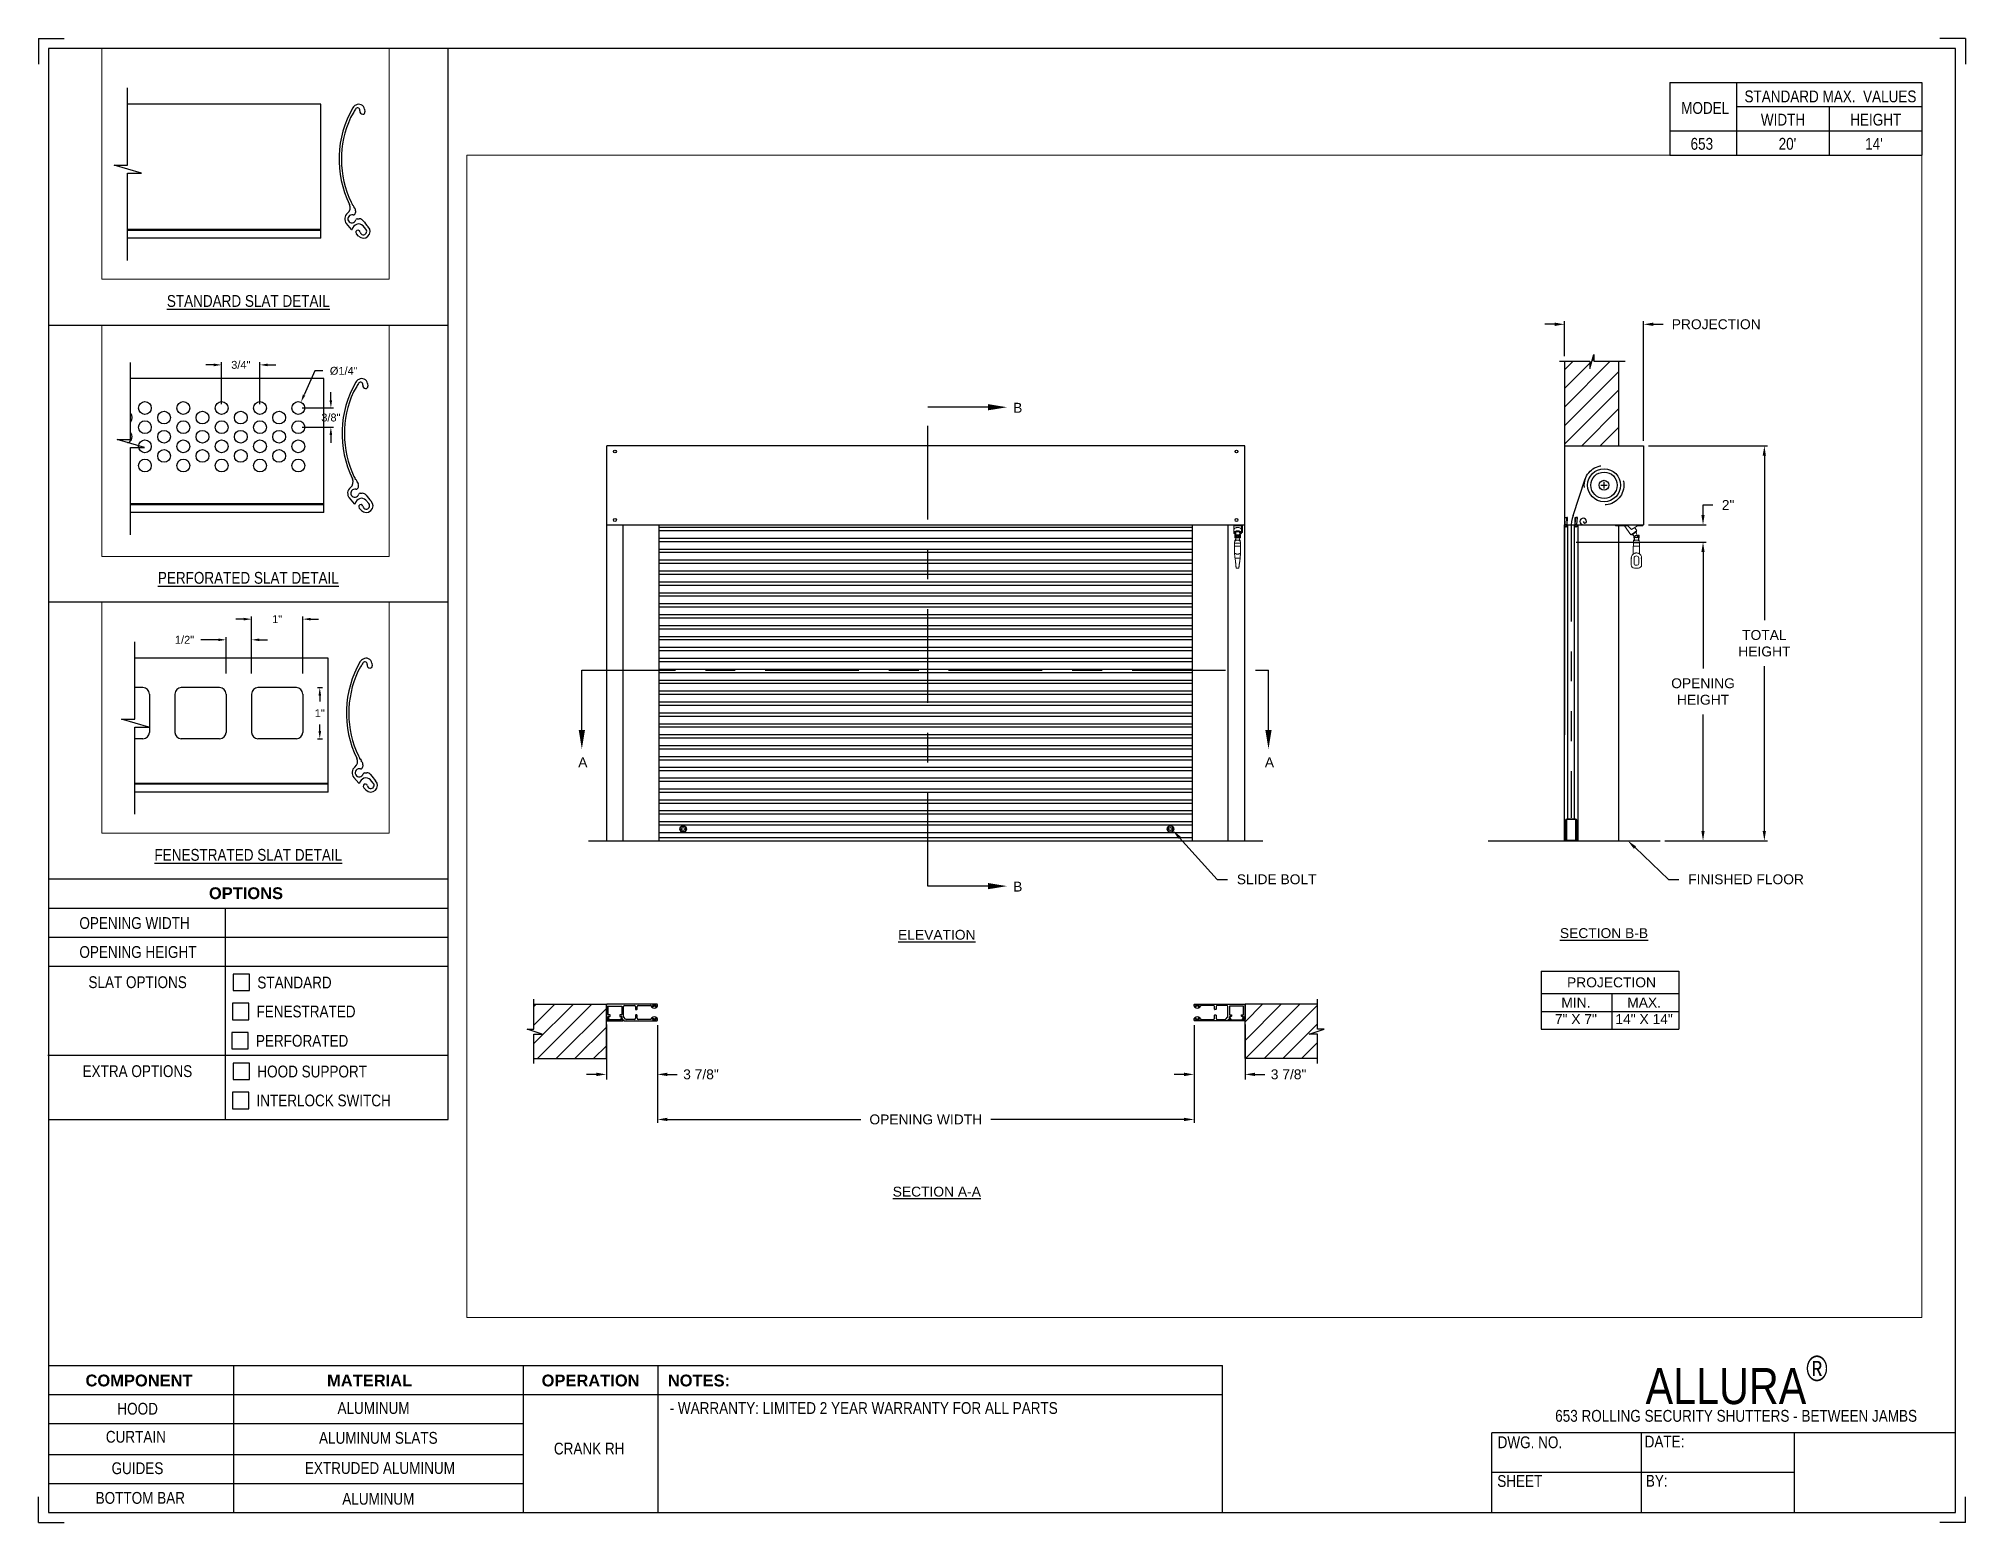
# Paper-space layout '653 CRANK RH' of a CAD drawing. Header units: inches. Extents: x 0.1 to 10.9, y 0.1 to 8.4.
# The model-space entities are those that its viewports show. They can reach past a viewport. Long polylines and large blocks are cut down to what shows.
import ezdxf
from ezdxf import colors
from ezdxf.entities.mleader import LeaderData, LeaderLine
from ezdxf.math import Vec2, Vec3

# ---------------------------------------------------------------- set-up
doc = ezdxf.new("R2010")
doc.units = ezdxf.units.IN
doc.header["$LTSCALE"] = 0.25
doc.header["$MEASUREMENT"] = 0
for name, pattern in [('CENTER', [2, 1.25, -0.25, 0.25, -0.25]), ('HIDDEN', [0.375, 0.25, -0.125]), ('PHANTOM', [2.5, 1.25, -0.25, 0.25, -0.25, 0.25, -0.25])]:
    doc.linetypes.add(name, pattern=pattern)
for name, color, linetype in [('ANNOTATIONS', 1, 'Continuous'), ('CRANK RH', 7, 'Continuous'), ('DETAILS', 4, 'Continuous'), ('SECTION CUTS', 6, 'CENTER'), ('TITLE BLOCK', 7, 'Continuous')]:
    doc.layers.add(name, color=color, linetype=linetype)
doc.styles.add('ARIAL', font='arial.ttf', dxfattribs={"height": 0.09375})
doc.styles.add('CADdetails-DIMENSIONS', font='ARIALN.TTF', dxfattribs={"height": 2.38})
doc.styles.add('ROMANS', font='Romans', dxfattribs={"height": 0.09375})
doc.styles.get("Standard").update_dxf_attribs({"font": 'romans.shx'})
doc.dimstyles.new('STANDARD$0', dxfattribs={"dimtxt": 0.09375, "dimasz": 0.09375, "dimexe": 0.03125, "dimexo": 0.046875, "dimgap": 0.09, "dimtad": 0, "dimtih": 1, "dimtoh": 1, "dimdec": 4, "dimzin": 0, "dimdsep": 46, "dimtxsty": 'ARIAL', "dimcen": 0.09, "dimadec": 0, "dimazin": 0, "dimtfac": 1, "dimtdec": 4, "dimtofl": 0, "dimtmove": 0, "dimatfit": 1, "dimfxl": 1, "dimtolj": 1, "dimtzin": 0, "dimarcsym": 0})
doc.dimstyles.new('STANDARD$3', dxfattribs={"dimtxt": 0.09375, "dimasz": 0.09375, "dimexe": 0.03125, "dimexo": 0.046875, "dimgap": 0.09, "dimtad": 0, "dimdec": 4, "dimzin": 0, "dimdsep": 46, "dimtxsty": 'ROMANS', "dimcen": 0.09, "dimadec": 0, "dimazin": 0, "dimtfac": 1, "dimtdec": 4, "dimtix": 1, "dimtofl": 0, "dimtmove": 0, "dimatfit": 3, "dimfxl": 1, "dimtolj": 1, "dimtzin": 0, "dimarcsym": 0})
pattern_1 = [(45, (4.11873, -17.21033), (-0.08838835, 0.08838835), [])]

psp = doc.layouts.new('653 CRANK RH')

# ---------------------------------------------------------------- texts
at = {"layer": 'TITLE BLOCK', "attachment_point": 2, "style": 'CADdetails-DIMENSIONS'}
for s, width, insert, char_height in [('MODEL', 0.28815, (9.45, 8.068), 0.0664), ('STANDARD MAX.  VALUES', 1.75949, (10.155, 8.133), 0.06641), ('WIDTH', 0.42908, (9.888, 8.002), 0.0664), ('HEIGHT', 0.42908, (10.41, 8.002), 0.0664), ('\\pxqc;653', 0.29952, (9.431, 7.866), 0.0664)]:
    psp.add_mtext_dynamic_manual_height_columns(s, width=width, gutter_width=1.363, heights=[0], dxfattribs=dict(at, insert=insert, char_height=char_height))
at = {"layer": 'TITLE BLOCK', "style": 'CADdetails-DIMENSIONS'}
for s, insert, char_height, width, attachment_point in [("20'", (9.913, 7.866), 0.0664, 1.75949, 2), ("14'", (10.4, 7.866), 0.0664, 1.75949, 2), ('{\\LSTANDARD SLAT DETAIL}', (1.248, 6.981), 0.06641, 1.75949, 2), ('{\\LPERFORATED SLAT DETAIL}', (1.248, 5.422), 0.06641, 1.75949, 2), ('{\\LFENESTRATED SLAT DETAIL}', (1.248, 3.862), 0.06641, 1.75949, 2), ('{\\fArial|b1|i0|c0|p34;OPTIONS}', (1.235, 3.646), 0.06641, 1.75949, 2), ('OPENING WIDTH', (0.297, 3.478), 0.06641, 1.30693, 1), ('OPENING HEIGHT', (0.297, 3.315), 0.06641, 1.30693, 1), ('SLAT OPTIONS', (0.348, 3.145), 0.06641, 1.30693, 1), ('STANDARD', (1.299, 3.143), 0.0664, 1.23928, 1), ('FENESTRATED', (1.294, 2.98), 0.06641, 1.53035, 1), ('PERFORATED', (1.291, 2.815), 0.0664, 1.53035, 1), ('EXTRA OPTIONS', (0.315, 2.644), 0.06641, 1.30693, 1), ('HOOD SUPPORT', (1.299, 2.642), 0.06641, 1.23928, 1), ('INTERLOCK SWITCH', (1.294, 2.479), 0.06641, 1.53035, 1), ('\\A1;\\pxqc;ALLURA{\\H0.7x;\\S®^ ;}', (10.642, 1.008), 0.20312, 2.03069, 3), ('{\\fArial|b1|i0|c0|p34;COMPONENT}', (0.633, 0.902), 0.06641, 1.75949, 2), ('{\\fArial|b1|i0|c0|p34;MATERIAL}', (1.931, 0.902), 0.06641, 1.75949, 2), ('{\\fArial|b1|i0|c0|p34;OPERATION}', (3.175, 0.902), 0.06641, 1.75949, 2), ('{\\fArial|b1|i0|c0|p34;NOTES:}', (3.785, 0.902), 0.06641, 1.75949, 2), ('HOOD', (0.625, 0.743), 0.0664, 1.75949, 2), ('ALUMINUM', (1.953, 0.747), 0.0664, 1.75949, 2), ('\\pxql,t2;- WARRANTY: LIMITED 2 YEAR WARRANTY FOR ALL PARTS', (5.176, 0.747), 0.06641, 3.11182, 2), ('653 ROLLING SECURITY SHUTTERS - BETWEEN JAMBS', (9.624, 0.703), 0.06641, 2.79915, 2), ('CURTAIN', (0.615, 0.585), 0.0664, 1.75949, 2), ('ALUMINUM SLATS', (1.98, 0.579), 0.06641, 1.75949, 2), ('DWG. NO.', (8.463, 0.554), 0.0664, 1.75949, 2), ('DATE:', (9.221, 0.558), 0.0664, 1.75949, 2), ('\\P\\PCRANK RH', (3.167, 0.74), 0.0664, 1.75949, 2), ('GUIDES', (0.624, 0.408), 0.0664, 1.75949, 2), ('EXTRUDED ALUMINUM', (1.989, 0.409), 0.06641, 1.75949, 2), ('SHEET', (8.406, 0.336), 0.0664, 1.75949, 2), ('BY:', (9.177, 0.337), 0.0664, 1.75949, 2), ('BOTTOM BAR', (0.64, 0.241), 0.0664, 1.75949, 2), ('ALUMINUM', (1.98, 0.236), 0.0664, 1.75949, 2)]:
    psp.add_mtext(s, dxfattribs=dict(at, insert=insert, char_height=char_height, width=width, attachment_point=attachment_point))

msp = doc.modelspace()

# ---------------------------------------------------------------- texts
at = {"layer": 'ANNOTATIONS', "char_height": 0.09375, "attachment_point": 2, "style": 'ARIAL'}
for s, insert, width in [('{\\LELEVATION}', (204.21863, 239.18997), 3.0834986), ('{\\LSECTION B-B}', (210.55004, 239.20594), 1.3823677), ('{\\LSECTION A-A}', (204.21863, 236.75214), 1.3823677)]:
    msp.add_mtext(s, dxfattribs=dict(at, insert=insert, width=width))
for s, width, insert in [('PROJECTION ', 1.7594917, (210.62149, 238.73852)), ('MIN.\\P7" X 7" ', 0.6711642, (210.28336, 238.54653)), ('MAX.\\P14" X 14"', 0.6567117, (210.93079, 238.54653))]:
    msp.add_mtext_dynamic_manual_height_columns(s, width=width, gutter_width=1.36268, heights=[0], dxfattribs=dict(at, insert=insert))
at = {"layer": 'SECTION CUTS', "style": 'ARIAL'}
for s, p in [('B', (204.94311, 244.09908)), ('A', (200.81578, 240.73345)), ('A', (207.33174, 240.73345)), ('B', (204.94311, 239.55336))]:
    msp.add_text(s, height=0.09375, dxfattribs=at).set_placement(p)

# ---------------------------------------------------------------- blocks, each defined once
blk = doc.blocks.new('*D19')
at = {"layer": 'ANNOTATIONS', "color": 0, "lineweight": -2, "transparency": 16777216}
for p, q in [((206.66, 238.285), (206.66, 237.771)), ((207.144, 238.293), (207.144, 237.771)), ((206.566, 237.818), (206.472, 237.818)), ((207.238, 237.818), (207.332, 237.818))]:
    blk.add_line(p, q, dxfattribs=at)
at = {"layer": 'ANNOTATIONS', "color": 0, "transparency": 16777216}
for points in [[(206.566, 237.834), (206.566, 237.802), (206.66, 237.818)], [(207.238, 237.834), (207.238, 237.802), (207.144, 237.818)]]:
    blk.add_solid(points, dxfattribs=at)
at = {"layer": 'defpoints', "color": 0, "transparency": 16777216}
for p in [(206.66, 238.332), (207.144, 238.34), (207.144, 237.818)]:
    blk.add_point(p, dxfattribs=at)
at = {"layer": 'ANNOTATIONS', "color": 0, "transparency": 16777216, "insert": (207.557, 237.818), "char_height": 0.0938, "attachment_point": 5, "style": 'ARIAL'}
blk.add_mtext('\\A1;3 7/8"', dxfattribs=at)
blk = doc.blocks.new('*D20')
at = {"layer": 'ANNOTATIONS', "color": 0, "lineweight": -2, "transparency": 16777216}
for p, q in [((201.083, 238.293), (201.083, 237.771)), ((201.567, 238.285), (201.567, 237.771)), ((200.989, 237.818), (200.896, 237.818)), ((201.661, 237.818), (201.755, 237.818))]:
    blk.add_line(p, q, dxfattribs=at)
at = {"layer": 'ANNOTATIONS', "color": 0, "transparency": 16777216}
for points in [[(200.989, 237.834), (200.989, 237.802), (201.083, 237.818)], [(201.661, 237.834), (201.661, 237.802), (201.567, 237.818)]]:
    blk.add_solid(points, dxfattribs=at)
at = {"layer": 'defpoints', "color": 0, "transparency": 16777216}
for p in [(201.083, 238.34), (201.567, 238.332), (201.567, 237.818)]:
    blk.add_point(p, dxfattribs=at)
at = {"layer": 'ANNOTATIONS', "color": 0, "transparency": 16777216, "insert": (201.981, 237.818), "char_height": 0.0938, "attachment_point": 5, "style": 'ARIAL'}
blk.add_mtext('\\A1;3 7/8"', dxfattribs=at)
blk = doc.blocks.new('*D21')
at = {"layer": 'ANNOTATIONS', "color": 0, "lineweight": -2, "transparency": 16777216}
for p, q in [((210.082, 244.938), (209.988, 244.938)), ((210.175, 244.634), (210.175, 244.969)), ((210.925, 243.832), (210.925, 244.969)), ((211.019, 244.938), (211.113, 244.938))]:
    blk.add_line(p, q, dxfattribs=at)
at = {"layer": 'ANNOTATIONS', "color": 0, "transparency": 16777216}
for points in [[(210.082, 244.954), (210.082, 244.922), (210.175, 244.938)], [(211.019, 244.954), (211.019, 244.922), (210.925, 244.938)]]:
    blk.add_solid(points, dxfattribs=at)
at = {"layer": 'defpoints', "color": 0, "transparency": 16777216}
for p in [(210.925, 244.938), (210.175, 244.587), (210.925, 243.785)]:
    blk.add_point(p, dxfattribs=at)
at = {"layer": 'ANNOTATIONS', "color": 0, "transparency": 16777216, "insert": (211.615, 244.938), "char_height": 0.09375, "attachment_point": 5, "style": 'ARIAL'}
blk.add_mtext('\\A1;PROJECTION', dxfattribs=at)
blk = doc.blocks.new('*D22')
at = {"layer": 'ANNOTATIONS', "color": 0, "lineweight": -2, "transparency": 16777216}
for p, q in [((210.285, 242.869), (211.521, 242.869)), ((211.49, 242.776), (211.49, 241.67)), ((211.49, 240.129), (211.49, 241.235)), ((211.129, 240.035), (211.521, 240.035))]:
    blk.add_line(p, q, dxfattribs=at)
at = {"layer": 'ANNOTATIONS', "color": 0, "transparency": 16777216}
for points in [[(211.474, 242.776), (211.505, 242.776), (211.49, 242.869)], [(211.474, 240.129), (211.505, 240.129), (211.49, 240.035)]]:
    blk.add_solid(points, dxfattribs=at)
at = {"layer": 'defpoints', "color": 0, "transparency": 16777216}
for p in [(210.238, 242.869), (211.49, 242.869), (211.082, 240.035)]:
    blk.add_point(p, dxfattribs=at)
at = {"layer": 'ANNOTATIONS', "color": 0, "transparency": 16777216, "insert": (211.49, 241.452), "char_height": 0.09375, "attachment_point": 5, "style": 'ARIAL'}
blk.add_mtext('\\A1;OPENING \\PHEIGHT', dxfattribs=at)
blk = doc.blocks.new('*D23')
at = {"layer": 'ANNOTATIONS', "color": 0, "lineweight": -2, "transparency": 16777216}
for p, q in [((210.972, 243.785), (212.103, 243.785)), ((212.072, 243.691), (212.072, 242.128)), ((212.072, 240.129), (212.072, 241.693)), ((211.129, 240.035), (212.103, 240.035))]:
    blk.add_line(p, q, dxfattribs=at)
at = {"layer": 'ANNOTATIONS', "color": 0, "transparency": 16777216}
for points in [[(212.056, 243.691), (212.087, 243.691), (212.072, 243.785)], [(212.056, 240.129), (212.087, 240.129), (212.072, 240.035)]]:
    blk.add_solid(points, dxfattribs=at)
at = {"layer": 'defpoints', "color": 0, "transparency": 16777216}
for p in [(210.925, 243.785), (211.082, 240.035), (212.072, 240.035)]:
    blk.add_point(p, dxfattribs=at)
at = {"layer": 'ANNOTATIONS', "color": 0, "transparency": 16777216, "insert": (212.072, 241.91), "char_height": 0.0938, "attachment_point": 5, "style": 'ARIAL'}
blk.add_mtext('\\A1;TOTAL\\PHEIGHT', dxfattribs=at)
blk = doc.blocks.new('*D24')
at = {"layer": 'ANNOTATIONS', "color": 0, "lineweight": -2, "transparency": 16777216}
for p, q in [((211.49, 243.129), (211.49, 243.223)), ((211.49, 243.223), (211.583, 243.223)), ((210.972, 243.035), (211.521, 243.035)), ((210.972, 242.869), (211.521, 242.869)), ((211.49, 242.776), (211.49, 242.682))]:
    blk.add_line(p, q, dxfattribs=at)
at = {"layer": 'ANNOTATIONS', "color": 0, "transparency": 16777216}
for points in [[(211.474, 243.129), (211.505, 243.129), (211.49, 243.035)], [(211.474, 242.776), (211.505, 242.776), (211.49, 242.869)]]:
    blk.add_solid(points, dxfattribs=at)
at = {"layer": 'defpoints', "color": 0, "transparency": 16777216}
for p in [(210.925, 243.035), (210.925, 242.869), (211.49, 242.869)]:
    blk.add_point(p, dxfattribs=at)
at = {"layer": 'ANNOTATIONS', "color": 0, "transparency": 16777216, "insert": (211.728, 243.223), "char_height": 0.0938, "attachment_point": 5, "style": 'ARIAL'}
blk.add_mtext('\\A1;2"', dxfattribs=at)
blk = doc.blocks.new('*D25')
at = {"layer": 'ANNOTATIONS', "color": 0, "lineweight": -2, "transparency": 16777216}
for p, q in [((201.567, 237.771), (201.567, 237.359)), ((206.66, 237.771), (206.66, 237.359)), ((201.661, 237.39), (203.497, 237.39)), ((206.566, 237.39), (204.73, 237.39))]:
    blk.add_line(p, q, dxfattribs=at)
at = {"layer": 'ANNOTATIONS', "color": 0, "transparency": 16777216}
for points in [[(201.661, 237.406), (201.661, 237.375), (201.567, 237.39)], [(206.566, 237.406), (206.566, 237.375), (206.66, 237.39)]]:
    blk.add_solid(points, dxfattribs=at)
at = {"layer": 'defpoints', "color": 0, "transparency": 16777216}
for p in [(201.567, 237.818), (206.66, 237.818), (206.66, 237.39)]:
    blk.add_point(p, dxfattribs=at)
at = {"layer": 'ANNOTATIONS', "color": 0, "transparency": 16777216, "insert": (204.114, 237.39), "char_height": 0.09375, "attachment_point": 5, "style": 'ARIAL'}
blk.add_mtext('\\A1;OPENING WIDTH', dxfattribs=at)
blk = doc.blocks.new('A$C0D4626A5')
at = {"color": 7, "linetype": 'Continuous', "lineweight": 15}
for p, q in [((-3.96, -0.16), (-3.96, -0.04)), ((-2.47, -0.16), (-3.96, -0.16)), ((-2.86, -0.16), (-2.11, -1.27)), ((-2.47, -0.16), (-2, -0.63)), ((-2.03, -1.22), (-1.99, -1.29)), ((-2, -0.63), (-1.29, -0.16)), ((-1.92, -1.24), (-1.93, -1.21)), ((-1.76, -1.92), (-1.77, -2.26)), ((-1.77, -2.26), (-1.77, -2.66)), ((-1.06, -2.26), (-1.77, -2.26)), ((-1.71, -1.92), (-1.76, -1.92)), ((-1.74, -1.47), (-1.74, -1.38)), ((-1.74, -1.63), (-1.74, -1.47)), ((-1.73, -1.64), (-1.73, -1.64)), ((-1.71, -1.52), (-1.71, -1.54)), ((-1.71, -1.93), (-1.71, -1.79)), ((-1.66, -1.98), (-1.68, -1.98)), ((-1.66, -1.48), (-1.66, -1.52)), ((-1.66, -1.52), (-1.66, -1.86)), ((-1.66, -1.98), (-1.66, -1.98)), ((-1.63, -1.61), (-1.63, -1.5)), ((-1.63, -1.57), (-1.62, -1.57)), ((-1.2, -1.92), (-1.63, -1.92)), ((-1.36, -0.77), (-1.62, -0.38)), ((-1.61, -1.52), (-1.58, -1.57)), ((-1.57, -1.58), (-1.61, -1.58)), ((-1.48, -0.92), (-1.47, -0.94)), ((-1.4, -0.89), (-1.44, -0.83)), ((-1.29, -1.38), (-1.32, -1.33)), ((-1.31, -1.35), (-1.27, -1.35)), ((-1.27, -1.58), (-1.31, -1.58)), ((-0.62, -0.16), (-1.29, -0.16)), ((-1.24, -1.37), (-1.26, -1.37)), ((-1.26, -1.57), (-1.24, -1.57)), ((-1.2, -1.35), (-1.24, -1.35)), ((-1.24, -1.35), (-1.24, -1.55)), ((-1.24, -1.55), (-1.24, -1.58)), ((-1.24, -1.58), (-1.2, -1.58)), ((-1.2, -1.47), (-1.2, -1.32)), ((-1.17, -1.52), (-1.18, -1.46)), ((-1.1, -1.3), (-1.17, -1.3)), ((-1.17, -1.86), (-1.17, -1.52)), ((-1.17, -1.98), (-1.17, -1.98)), ((-1.16, -1.98), (-1.17, -1.98)), ((-1.12, -1.54), (-1.12, -1.52)), ((-1.12, -1.54), (-1.12, -1.79)), ((-1.12, -1.79), (-1.12, -1.93)), ((-1.07, -1.92), (-1.12, -1.92)), ((-1.11, -1.64), (-1.1, -1.64)), ((-1.09, -1.31), (-1.09, -1.63)), ((-1.06, -2.26), (-1.07, -1.92)), ((-1.06, -2.66), (-1.06, -2.26)), ((-0.62, -0.16), (-0.62, -0.04)), ((-2.05, -4.94), (-2.05, -4.1)), ((-1.8, -2.66), (-1.8, -3.61)), ((-1.04, -2.66), (-1.8, -2.66)), ((-1.69, -4.11), (-1.69, -4.78)), ((-1.14, -4.78), (-1.14, -4.11)), ((-1.04, -3.61), (-1.04, -2.66)), ((-0.79, -4.1), (-0.79, -4.94)), ((-1.18, -5.33), (-1.65, -5.33)), ((-1.5, -4.98), (-1.34, -4.98))]:
    blk.add_line(p, q, dxfattribs=at)
at = {"color": 7, "linetype": 'Continuous', "lineweight": 15, "flags": 128}
for points in [[(-1.36, -0.77), (-1.36, -0.77), (-1.37, -0.78), (-1.39, -0.8), (-1.43, -0.82), (-1.47, -0.85), (-1.53, -0.88), (-1.59, -0.92), (-1.65, -0.97), (-1.72, -1.01), (-1.78, -1.06), (-1.85, -1.1), (-1.91, -1.14), (-1.97, -1.18), (-2.02, -1.21), (-2.06, -1.24), (-2.09, -1.26), (-2.1, -1.27), (-2.11, -1.27)], [(-1.91, -1.24), (-1.92, -1.24), (-1.96, -1.26), (-1.98, -1.28), (-1.98, -1.28), (-1.99, -1.29)], [(-1.53, -0.98), (-1.55, -0.99), (-1.6, -1.03), (-1.66, -1.07), (-1.72, -1.11), (-1.78, -1.15), (-1.83, -1.18), (-1.85, -1.19)], [(-1.71, -1.79), (-1.71, -1.76), (-1.71, -1.73), (-1.71, -1.7), (-1.71, -1.67), (-1.71, -1.64), (-1.71, -1.61), (-1.71, -1.58), (-1.71, -1.54)], [(-1.63, -1.93), (-1.63, -1.95), (-1.63, -1.95)], [(-1.4, -0.89), (-1.4, -0.89), (-1.4, -0.9), (-1.43, -0.91), (-1.46, -0.93), (-1.47, -0.94)], [(-1.2, -1.61), (-1.2, -1.6), (-1.2, -1.58), (-1.2, -1.55), (-1.2, -1.51), (-1.2, -1.47)]]:
    blk.add_lwpolyline(points, dxfattribs=at)
at = {"color": 7, "linetype": 'Continuous', "lineweight": 15}
for radius in [0.17, 0.114]:
    blk.add_circle((-1.44, -1.47), radius, dxfattribs=at)
for centre, radius, start, end in [((-1.91, -1.2), 0.0284, 163.0549, 213.6901), ((-1.91, -1.23), 0.0114, 213.6901, 235.7415), ((-2.68, -2.37), 1.36, 35.9115, 49.9696), ((-1.73, -1.63), 0.0114, 180.0001, 270.0001), ((-1.73, -1.65), 0.0114, 0.0001, 90.0001), ((-1.66, -1.93), 0.0568, 180.0001, 227.0587), ((-1.68, -1.95), 0.0284, 227.0587, 270.0001), ((-1.63, -1.64), 0.0284, 90.0001, 180.0001), ((-1.6, -1.86), 0.0568, 239.9831, 270.0001), ((-1.62, -1.57), 0.00454, 344.6913, 164.7654), ((-1.29, -1.47), 0.341, 197.4937, 198.9247), ((-1.61, -1.58), 0.00454, 198.9247, 270.0001), ((-1.51, -0.93), 0.0284, 33.6901, 84.2858), ((-1.48, -0.94), 0.0114, 11.6387, 33.6901), ((-0.13, -0.67), 1.36, 197.4105, 211.4687), ((-1.27, -1.36), 0.00454, 18.9247, 90.0001), ((-1.59, -1.47), 0.341, 17.3123, 18.9247), ((-1.59, -1.47), 0.341, 341.0754, 342.4957), ((-1.27, -1.58), 0.00454, 270.0001, 341.0754), ((-1.26, -1.36), 0.00454, 165.3871, 265.6815), ((-1.26, -1.57), 0.00454, 15.2361, 195.3053), ((-1.23, -1.86), 0.0568, 270.0001, 300.017), ((-1.2, -1.3), 0.0284, 270.0001, 343.3985), ((-1.2, -1.64), 0.0284, 0.0001, 90.0001), ((-1.17, -1.31), 0.0114, 90.0001, 163.3985), ((-1.16, -1.95), 0.0284, 270.0001, 312.9415), ((-1.17, -1.93), 0.0568, 312.9415, 0.0001), ((-1.11, -1.65), 0.0114, 90.0001, 180.0001), ((-1.1, -1.31), 0.0114, 0.0001, 90.0001), ((-1.1, -1.63), 0.0114, 270.0001, 0.0001), ((-1.42, -4.11), 0.63, 113.3769, 179.0978), ((-1.42, -4.11), 0.276, 90.0001, 180.0001), ((-1.42, -4.11), 0.276, 0.0001, 90.0001), ((-1.42, -4.11), 0.63, 0.9023, 66.6232), ((-1.65, -4.94), 0.394, 180.0001, 270.0001), ((-1.5, -4.78), 0.197, 180.0001, 270.0001), ((-1.34, -4.78), 0.197, 270.0001, 0.0001), ((-1.18, -4.94), 0.394, 270.0001, 0.0001)]:
    blk.add_arc(centre, radius, start, end, dxfattribs=at)
for points, knots in [([(-1.8, -1.32), (-1.83, -1.3), (-1.86, -1.28), (-1.89, -1.26), (-1.9, -1.25), (-1.91, -1.24), (-1.91, -1.24), (-1.91, -1.24), (-1.91, -1.24)], [0, 0, 0, 0, 0.592221, 0.715213, 0.856367, 0.912528, 0.969358, 1, 1, 1, 1]), ([(-1.66, -1.86), (-1.66, -1.87), (-1.66, -1.88), (-1.65, -1.9), (-1.63, -1.91), (-1.63, -1.91)], [0, 0, 0, 0, 0.346375, 0.691795, 1, 1, 1, 1]), ([(-1.63, -1.95), (-1.63, -1.95), (-1.63, -1.96), (-1.63, -1.96), (-1.64, -1.97), (-1.65, -1.98), (-1.66, -1.98), (-1.66, -1.98)], [0, 0, 0, 0, 0.146442, 0.291793, 0.530165, 0.878853, 1, 1, 1, 1]), ([(-1.63, -1.92), (-1.63, -1.92), (-1.63, -1.92), (-1.63, -1.93), (-1.63, -1.93)], [0, 0, 0, 0, 0.659172, 1, 1, 1, 1]), ([(-1.47, -0.94), (-1.47, -0.94), (-1.47, -0.94), (-1.46, -0.95), (-1.46, -0.96), (-1.45, -1), (-1.44, -1.04), (-1.43, -1.07), (-1.43, -1.07)], [0, 0, 0, 0, 0.041472, 0.092805, 0.177146, 0.354647, 0.923259, 1, 1, 1, 1]), ([(-1.28, -1.43), (-1.27, -1.42), (-1.27, -1.4), (-1.27, -1.38), (-1.26, -1.36), (-1.26, -1.37), (-1.26, -1.37)], [0, 0, 0, 0, 0.256023, 0.548201, 0.842135, 1, 1, 1, 1]), ([(-1.26, -1.37), (-1.26, -1.37), (-1.26, -1.37), (-1.26, -1.38), (-1.27, -1.4), (-1.27, -1.42), (-1.27, -1.43), (-1.27, -1.43)], [0, 0, 0, 0, 0.1492349, 0.4238795, 0.6960203, 0.9595022, 1, 1, 1, 1]), ([(-1.27, -1.5), (-1.27, -1.51), (-1.27, -1.52), (-1.26, -1.55), (-1.26, -1.56), (-1.26, -1.56), (-1.26, -1.57)], [0, 0, 0, 0, 0.2420436, 0.4826851, 0.7413231, 1, 1, 1, 1]), ([(-1.26, -1.57), (-1.26, -1.57), (-1.26, -1.57), (-1.27, -1.56), (-1.27, -1.55), (-1.27, -1.53), (-1.27, -1.52), (-1.27, -1.51)], [0, 0, 0, 0, 0.005245, 0.299895, 0.595073, 0.870551, 1, 1, 1, 1]), ([(-1.2, -1.92), (-1.21, -1.92), (-1.22, -1.92), (-1.22, -1.92), (-1.23, -1.92), (-1.23, -1.92)], [0, 0, 0, 0, 0.222219, 0.98991, 1, 1, 1, 1]), ([(-1.21, -1.93), (-1.21, -1.93), (-1.21, -1.93), (-1.2, -1.92), (-1.2, -1.92), (-1.2, -1.92)], [0, 0, 0, 0, 0.109185, 0.662553, 1, 1, 1, 1]), ([(-1.2, -1.95), (-1.2, -1.95), (-1.2, -1.94), (-1.2, -1.93), (-1.21, -1.93)], [0, 0, 0, 0, 0.038029, 1, 1, 1, 1]), ([(-1.2, -1.91), (-1.2, -1.91), (-1.19, -1.9), (-1.18, -1.88), (-1.18, -1.87), (-1.17, -1.86)], [0, 0, 0, 0, 0.318682, 0.639348, 1, 1, 1, 1]), ([(-1.17, -1.98), (-1.18, -1.98), (-1.19, -1.97), (-1.2, -1.97), (-1.2, -1.96), (-1.2, -1.95), (-1.2, -1.95), (-1.2, -1.95)], [0, 0, 0, 0, 0.381607, 0.635828, 0.809964, 0.942189, 1, 1, 1, 1]), ([(-1.97, -4.11), (-1.97, -4.11), (-1.97, -4.11), (-1.99, -4.11), (-2.01, -4.11), (-2.03, -4.11), (-2.04, -4.11), (-2.05, -4.1), (-2.05, -4.1)], [0, 0, 0, 0, 0.02212, 0.141352, 0.356026, 0.570697, 0.785333, 1, 1, 1, 1]), ([(-1.42, -3.48), (-1.42, -3.48), (-1.46, -3.48), (-1.54, -3.49), (-1.62, -3.51), (-1.66, -3.53), (-1.67, -3.53)], [0, 0, 0, 0, 0.048432, 0.448759, 0.851677, 1, 1, 1, 1]), ([(-1.17, -3.53), (-1.17, -3.53), (-1.19, -3.52), (-1.24, -3.51), (-1.32, -3.49), (-1.38, -3.48), (-1.42, -3.48)], [0, 0, 0, 0, 0.083004, 0.33259, 0.590918, 1, 1, 1, 1]), ([(-0.79, -4.1), (-0.79, -4.1), (-0.79, -4.11), (-0.8, -4.11), (-0.82, -4.11), (-0.84, -4.11), (-0.86, -4.11), (-0.86, -4.11), (-0.87, -4.11)], [0, 0, 0, 0, 0.214668, 0.429307, 0.643978, 0.858652, 0.977885, 1, 1, 1, 1])]:
    blk.add_open_spline(points, degree=3, knots=knots, dxfattribs=at)
blk = doc.blocks.new('*D53')
at = {"layer": 'ANNOTATIONS', "color": 0, "lineweight": -2, "transparency": 16777216}
for p, q in [((197.494, 239.781), (197.365, 239.495)), ((197.587, 239.781), (197.494, 239.781))]:
    blk.add_line(p, q, dxfattribs=at)
at = {"layer": 'ANNOTATIONS', "color": 0, "transparency": 16777216}
blk.add_solid([(197.351, 239.501), (197.38, 239.488), (197.327, 239.409)], dxfattribs=at)
at = {"layer": 'defpoints', "color": 0, "transparency": 16777216}
for p in [(197.327, 239.409), (197.265, 239.27)]:
    blk.add_point(p, dxfattribs=at)
at = {"layer": 'ANNOTATIONS', "color": 0, "transparency": 16777216, "insert": (197.837, 239.781), "char_height": 0.09375, "attachment_point": 5, "style": 'ARIAL'}
blk.add_mtext('\\A1;%%C1/4"', dxfattribs=at)
blk = doc.blocks.new('*D54')
at = {"layer": 'ANNOTATIONS', "color": 0, "lineweight": -2, "transparency": 16777216}
for p, q in [((196.29, 239.853), (196.196, 239.853)), ((196.383, 239.387), (196.383, 239.884)), ((196.84, 239.387), (196.84, 239.884)), ((196.933, 239.853), (197.027, 239.853))]:
    blk.add_line(p, q, dxfattribs=at)
at = {"layer": 'ANNOTATIONS', "color": 0, "transparency": 16777216}
for points in [[(196.29, 239.869), (196.29, 239.837), (196.383, 239.853)], [(196.933, 239.869), (196.933, 239.837), (196.84, 239.853)]]:
    blk.add_solid(points, dxfattribs=at)
at = {"layer": 'defpoints', "color": 0, "transparency": 16777216}
for p in [(196.383, 239.853), (196.383, 239.34), (196.84, 239.34)]:
    blk.add_point(p, dxfattribs=at)
at = {"layer": 'ANNOTATIONS', "color": 0, "transparency": 16777216, "insert": (196.612, 239.853), "char_height": 0.0938, "attachment_point": 5, "style": 'ARIAL'}
blk.add_mtext('\\A1;3/4"', dxfattribs=at)
blk = doc.blocks.new('*D55')
at = {"layer": 'ANNOTATIONS', "color": 0, "lineweight": -2, "transparency": 16777216}
for p, q in [((197.684, 239.433), (197.684, 239.527)), ((197.343, 239.34), (197.715, 239.34)), ((197.343, 239.111), (197.715, 239.111)), ((197.684, 239.018), (197.684, 238.924))]:
    blk.add_line(p, q, dxfattribs=at)
at = {"layer": 'ANNOTATIONS', "color": 0, "transparency": 16777216}
for points in [[(197.668, 239.433), (197.699, 239.433), (197.684, 239.34)], [(197.668, 239.018), (197.699, 239.018), (197.684, 239.111)]]:
    blk.add_solid(points, dxfattribs=at)
at = {"layer": 'defpoints', "color": 0, "transparency": 16777216}
for p in [(197.296, 239.34), (197.296, 239.111), (197.684, 239.111)]:
    blk.add_point(p, dxfattribs=at)
at = {"layer": 'ANNOTATIONS', "color": 0, "transparency": 16777216, "insert": (197.684, 239.226), "char_height": 0.0938, "attachment_point": 5, "style": 'ARIAL'}
blk.add_mtext('\\A1;3/8"', dxfattribs=at)
blk = doc.blocks.new('*D56')
at = {"layer": 'ANNOTATIONS', "color": 0, "lineweight": -2, "transparency": 16777216}
for p, q in [((196.29, 242.536), (196.083, 242.536)), ((196.383, 242.134), (196.383, 242.567)), ((196.688, 242.134), (196.688, 242.567)), ((196.781, 242.536), (196.875, 242.536))]:
    blk.add_line(p, q, dxfattribs=at)
at = {"layer": 'ANNOTATIONS', "color": 0, "transparency": 16777216}
for points in [[(196.29, 242.552), (196.29, 242.52), (196.383, 242.536)], [(196.781, 242.552), (196.781, 242.52), (196.688, 242.536)]]:
    blk.add_solid(points, dxfattribs=at)
at = {"layer": 'defpoints', "color": 0, "transparency": 16777216}
for p in [(196.688, 242.536), (196.383, 242.087), (196.688, 242.087)]:
    blk.add_point(p, dxfattribs=at)
at = {"layer": 'ANNOTATIONS', "color": 0, "transparency": 16777216, "insert": (195.889, 242.536), "char_height": 0.0938, "attachment_point": 5, "style": 'ARIAL'}
blk.add_mtext('\\A1;1/2"', dxfattribs=at)
blk = doc.blocks.new('*D57')
at = {"layer": 'ANNOTATIONS', "color": 0, "lineweight": -2, "transparency": 16777216}
for p, q in [((197.471, 241.967), (197.531, 241.967)), ((197.499, 241.873), (197.499, 241.8)), ((197.499, 241.452), (197.499, 241.526)), ((197.471, 241.358), (197.531, 241.358))]:
    blk.add_line(p, q, dxfattribs=at)
at = {"layer": 'ANNOTATIONS', "color": 0, "transparency": 16777216}
for points in [[(197.484, 241.873), (197.515, 241.873), (197.499, 241.967)], [(197.484, 241.452), (197.515, 241.452), (197.499, 241.358)]]:
    blk.add_solid(points, dxfattribs=at)
at = {"layer": 'defpoints', "color": 0, "transparency": 16777216}
for p in [(197.424, 241.967), (197.424, 241.358), (197.499, 241.358)]:
    blk.add_point(p, dxfattribs=at)
at = {"layer": 'ANNOTATIONS', "color": 0, "transparency": 16777216, "insert": (197.499, 241.663), "char_height": 0.0938, "attachment_point": 5, "style": 'ARIAL'}
blk.add_mtext('\\A1;1"', dxfattribs=at)
blk = doc.blocks.new('*D58')
at = {"layer": 'ANNOTATIONS', "color": 0, "lineweight": -2, "transparency": 16777216}
for p, q in [((196.594, 242.782), (196.5, 242.782)), ((196.688, 242.134), (196.688, 242.814)), ((197.296, 242.134), (197.296, 242.814)), ((197.39, 242.782), (197.484, 242.782))]:
    blk.add_line(p, q, dxfattribs=at)
at = {"layer": 'ANNOTATIONS', "color": 0, "transparency": 16777216}
for points in [[(196.594, 242.798), (196.594, 242.767), (196.688, 242.782)], [(197.39, 242.798), (197.39, 242.767), (197.296, 242.782)]]:
    blk.add_solid(points, dxfattribs=at)
at = {"layer": 'defpoints', "color": 0, "transparency": 16777216}
for p in [(197.296, 242.782), (196.688, 242.087), (197.296, 242.087)]:
    blk.add_point(p, dxfattribs=at)
at = {"layer": 'ANNOTATIONS', "color": 0, "transparency": 16777216, "insert": (196.992, 242.782), "char_height": 0.0938, "attachment_point": 5, "style": 'ARIAL'}
blk.add_mtext('\\A1;1"', dxfattribs=at)

# ---------------------------------------------------------------- dimensions: what is measured, and where the dimension line sits
at = {"layer": 'ANNOTATIONS'}
for base, p1, p2, text, picture, middle in [((210.92545, 244.93811), (210.17545, 244.5871), (210.92545, 243.78522), 'PROJECTION', '*D21', (211.61456, 244.93811)), ((206.65996, 237.39014), (201.56746, 237.81796), (206.65996, 237.81796), 'OPENING WIDTH', '*D25', (204.11371, 237.39014))]:
    dim = msp.add_linear_dim(base=base, p1=p1, p2=p2, text=text, dimstyle='STANDARD$0', dxfattribs=at)
    dim.commit()
    dim.dimension.update_dxf_attribs({"geometry": picture, "text_midpoint": middle})
for base, p1, p2, text, picture, middle in [((212.07176, 240.03522), (210.92545, 243.78522), (211.0817, 240.03522), 'TOTAL\\PHEIGHT', '*D23', (212.07176, 241.91022)), ((211.48964, 242.86943), (210.92545, 243.03522), (210.92545, 242.86943), '2"', '*D24', (211.72807, 243.22272))]:
    dim = msp.add_linear_dim(base=base, p1=p1, p2=p2, angle=90, text=text, dimstyle='STANDARD$0', dxfattribs=at)
    dim.commit()
    dim.dimension.update_dxf_attribs({"geometry": picture, "text_midpoint": middle, "dimtype": 160})
for base, p1, p2, text, override, picture, middle in [((197.29613, 242.78235), (196.68761, 242.08691), (197.29613, 242.08691), '1"', {"dimlunit": 4, "dimarcsym": 1}, '*D58', (196.99187, 242.78235)), ((196.38336, 239.85312), (196.83974, 239.33967), (196.38336, 239.33967), '3/4"', {"dimtih": 1, "dimtoh": 1, "dimlunit": 4, "dimpost": '', "dimtxsty": 'ARIAL', "dimarcsym": 1}, '*D54', (196.61155, 239.85312)), ((201.56746, 237.81796), (201.08313, 238.34033), (201.56746, 238.33158), '3 7/8"', {"dimexe": 0.046875, "dimgap": 0.0625, "dimlunit": 4, "dimtxsty": 'ARIAL', "dimcen": 0.089844, "dimatfit": 0, "dimfxl": 0.18, "dimfrac": 2}, '*D20', (201.98053, 237.81796)), ((207.14429, 237.81796), (206.65996, 238.33158), (207.14429, 238.34033), '3 7/8"', {"dimexe": 0.046875, "dimgap": 0.0625, "dimlunit": 4, "dimtxsty": 'ARIAL', "dimcen": 0.089844, "dimatfit": 0, "dimfxl": 0.18, "dimfrac": 2}, '*D19', (207.55737, 237.81796))]:
    dim = msp.add_linear_dim(base=base, p1=p1, p2=p2, text=text, dimstyle='STANDARD$0', override=override, dxfattribs=at)
    dim.commit()
    dim.dimension.update_dxf_attribs({"geometry": picture, "text_midpoint": middle})
dim = msp.add_linear_dim(base=(211.48964, 242.86943), p1=(211.0817, 240.03522), p2=(210.23795, 242.86943), angle=90, text='OPENING \\PHEIGHT', dimstyle='STANDARD$0', dxfattribs=at)
dim.commit()
dim.dimension.update_dxf_attribs({"geometry": '*D22', "text_midpoint": (211.48964, 241.45232)})
dim = msp.add_linear_dim(base=(196.68761, 242.53597), p1=(196.38336, 242.08691), p2=(196.68761, 242.08691), text='1/2"', dimstyle='STANDARD$0', override={"dimlunit": 4, "dimarcsym": 1}, dxfattribs=at)
dim.commit()
dim.dimension.update_dxf_attribs({"geometry": '*D56', "text_midpoint": (195.88937, 242.53597), "dimtype": 160})
for base, p1, p2, text, override, picture, middle in [((197.49927, 241.35845), (197.42435, 241.96697), (197.42435, 241.35845), '1"', {"dimlunit": 4, "dimarcsym": 1}, '*D57', (197.49927, 241.66271)), ((197.6838, 239.11148), (197.29613, 239.33967), (197.29613, 239.11148), '3/8"', {"dimtih": 1, "dimtoh": 1, "dimlunit": 4, "dimtxsty": 'ARIAL', "dimtix": 0, "dimarcsym": 1}, '*D55', (197.6838, 239.22558))]:
    dim = msp.add_linear_dim(base=base, p1=p1, p2=p2, angle=90, text=text, dimstyle='STANDARD$0', override=override, dxfattribs=at)
    dim.commit()
    dim.dimension.update_dxf_attribs({"geometry": picture, "text_midpoint": middle, "dimtype": 160})
dim = msp.add_diameter_dim_2p(p1=(197.26506, 239.27024), p2=(197.3272, 239.4091), text='%%C1/4"', dimstyle='STANDARD$3', override={"dimtih": 1, "dimtoh": 1, "dimlunit": 4, "dimtxsty": 'ARIAL', "dimcen": 0, "dimarcsym": 1}, dxfattribs=at)
dim.commit()
dim.dimension.update_dxf_attribs({"geometry": '*D53', "text_midpoint": (197.8368, 239.78085), "dimtype": 163})

# ---------------------------------------------------------------- hatches: boundary and pattern name
at = {"layer": 'CRANK RH', "linetype": 'Continuous'}
h = msp.add_hatch(dxfattribs=at)
h.set_pattern_fill('ANSI31', color=256, style=0)
h.set_pattern_definition([(45, (5.25242, -17.51588), (-0.088388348, 0.088388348), [])])
h.paths.add_polyline_path([(210.69107, 245.05235), (210.69107, 244.5871), (210.45458, 244.5871), (210.45458, 244.65176), (210.41616, 244.5184), (210.41616, 244.5871), (210.17545, 244.5871), (210.17545, 245.23664)])
h.paths.add_polyline_path([(210.17545, 245.23664), (210.17545, 243.78522), (210.69107, 243.78522), (210.69107, 245.03859), (210.69107, 245.05235)])
at = {"layer": 'CRANK RH'}
h = msp.add_hatch(dxfattribs=at)
h.set_pattern_fill('ANSI31', color=256, style=0)
h.set_pattern_definition(pattern_1)
h.paths.add_polyline_path([(201.08311, 238.48407), (200.39561, 238.48407), (200.39561, 238.24687), (200.3315, 238.24687), (200.47357, 238.19996), (200.39561, 238.19996), (200.39561, 237.96844), (201.08311, 237.96844), (201.08311, 238.13094)])
h = msp.add_hatch(dxfattribs=at)
h.set_pattern_fill('ANSI31', color=256, style=0)
h.set_pattern_definition(pattern_1)
h.paths.add_polyline_path([(207.8959, 238.24687), (207.83179, 238.24687), (207.83179, 238.48407), (207.14429, 238.48407), (207.14429, 237.96844), (207.16247, 237.96844), (207.83179, 237.96844), (207.83179, 238.19996), (207.75383, 238.19996)])
at = {"layer": 'CRANK RH', "linetype": 'Continuous'}
h = msp.add_hatch(dxfattribs=at)
h.set_pattern_fill('ANSI31', color=256, scale=0.499954, angle=90, style=0)
h.set_pattern_definition([(45, (207.80838, 234.07314), (0.04419013, -0.04419013), [])])
edge = h.paths.add_edge_path(flags=0)
edge.add_arc((201.11063, 238.35448), 0.00937, 485.092719, 612.895365)
edge.add_arc((201.1075, 238.34432), 0.00125, 360, 432.895365, ccw=False)
edge.add_line((201.10875, 238.34432), (201.10875, 238.33908))
edge.add_arc((201.11125, 238.33908), 0.0025, 180, 270)
edge.add_line((201.11125, 238.33658), (201.21749, 238.33658))
edge.add_arc((201.21749, 238.33908), 0.0025, 270, 360)
edge.add_line((201.21999, 238.33908), (201.21999, 238.34432))
edge.add_arc((201.22124, 238.34432), 0.00125, 107.104635, 180, ccw=False)
edge.add_arc((201.21812, 238.35448), 0.00937, 287.104635, 414.907281)
edge.add_arc((201.2253, 238.3647), 0.00312, 54.907281, 234.907281, ccw=False)
edge.add_arc((201.21812, 238.35448), 0.01562, 303.748989, 414.907281, ccw=False)
edge.add_arc((201.22749, 238.34045), 0.00125, 483.748989, 540)
edge.add_line((201.22624, 238.34045), (201.22624, 238.33908))
edge.add_arc((201.22874, 238.33908), 0.0025, 180, 270)
edge.add_line((201.22874, 238.33658), (201.24187, 238.33658))
edge.add_arc((201.24187, 238.33533), 0.00125, 360, 450, ccw=False)
edge.add_line((201.24312, 238.33533), (201.24312, 238.32908))
edge.add_arc((201.24187, 238.32908), 0.00125, 270, 360, ccw=False)
edge.add_line((201.24187, 238.32783), (201.08688, 238.32783))
edge.add_arc((201.08688, 238.32908), 0.00125, 180, 270, ccw=False)
edge.add_line((201.08563, 238.32908), (201.08563, 238.33533))
edge.add_arc((201.08688, 238.33533), 0.00125, 450, 540, ccw=False)
edge.add_line((201.08688, 238.33658), (201.10001, 238.33658))
edge.add_arc((201.10001, 238.33908), 0.0025, 270, 360)
edge.add_line((201.1025, 238.33908), (201.1025, 238.34045))
edge.add_arc((201.10125, 238.34045), 0.00125, 360, 416.251011)
edge.add_arc((201.11063, 238.35448), 0.01562, 125.092719, 236.251011, ccw=False)
edge.add_arc((201.10344, 238.3647), 0.00312, 305.092719, 485.092719, ccw=False)

# ---------------------------------------------------------------- linework, layer by layer
at = {"layer": 'ANNOTATIONS'}
for p, q in [((209.95279, 238.79796), (209.95279, 238.24658)), ((209.95279, 238.79796), (211.26056, 238.79796)), ((211.26056, 238.79796), (211.26056, 238.24658)), ((209.95279, 238.58648), (211.26056, 238.58648)), ((210.62565, 238.58648), (210.62565, 238.24658)), ((201.56746, 238.28471), (201.56746, 237.77108)), ((206.65996, 238.28471), (206.65996, 237.77108)), ((209.95279, 238.41653), (211.26056, 238.41653)), ((209.95279, 238.24658), (211.26056, 238.24658))]:
    msp.add_line(p, q, dxfattribs=at)
for points in [[(201.66121, 237.83358), (201.66121, 237.80233), (201.56746, 237.81796)], [(206.56621, 237.83358), (206.56621, 237.80233), (206.65996, 237.81796)]]:
    msp.add_solid(points, dxfattribs=at)
at = {"layer": 'CRANK RH', "linetype": 'Continuous'}
for p, q in [((210.12906, 244.5871), (210.41616, 244.5871)), ((210.17545, 244.5871), (210.17545, 241.04242)), ((210.41616, 244.5184), (210.45458, 244.65176)), ((210.41616, 244.5871), (210.41616, 244.5184)), ((210.45458, 244.65176), (210.45458, 244.5871)), ((210.45458, 244.5871), (210.74977, 244.5871)), ((210.69107, 243.78522), (210.69107, 244.5871)), ((201.08688, 240.03522), (201.08688, 243.78522)), ((207.14054, 243.78322), (201.08688, 243.78322)), ((207.14054, 240.03522), (207.14054, 243.78522)), ((210.17545, 243.78522), (210.69107, 243.78522)), ((210.17545, 243.78522), (210.92545, 243.78522)), ((210.92545, 243.78522), (210.92545, 243.03522)), ((210.25726, 243.1243), (210.37261, 243.46962)), ((210.5192, 243.41022), (210.5817, 243.41022)), ((210.55045, 243.37897), (210.55045, 243.44147)), ((201.08688, 243.03322), (207.14054, 243.03322)), ((201.24312, 240.03522), (201.24312, 243.03322)), ((201.58246, 240.03522), (201.58246, 243.03322)), ((206.64496, 240.03522), (206.64496, 243.03322)), ((206.98431, 240.03522), (206.98431, 243.03322)), ((210.17545, 243.03522), (210.2067, 243.03522)), ((210.17545, 240.03522), (210.17545, 243.03522)), ((210.18278, 243.03867), (210.17969, 243.10405)), ((210.17969, 243.10405), (210.19733, 243.10405)), ((210.18278, 243.03522), (210.18278, 243.03867)), ((210.18278, 243.03867), (210.20042, 243.03867)), ((210.20042, 243.03867), (210.19733, 243.10405)), ((210.2026, 243.10339), (210.19733, 243.10405)), ((210.20042, 243.03867), (210.2026, 243.10339)), ((210.20042, 243.03522), (210.20042, 243.03867)), ((210.2067, 240.24336), (210.2067, 243.03522)), ((210.2067, 243.03522), (210.2692, 243.03522)), ((210.2692, 240.24336), (210.2692, 243.03522)), ((210.2692, 243.03522), (210.30045, 243.03522)), ((210.2755, 243.03961), (210.27547, 243.03867)), ((210.29312, 243.03867), (210.27547, 243.03867)), ((210.27547, 243.03522), (210.27547, 243.03867)), ((210.2755, 243.03961), (210.28209, 243.10474)), ((210.2755, 243.03961), (210.27679, 243.10436)), ((210.27679, 243.10436), (210.28209, 243.10474)), ((210.29971, 243.10379), (210.28209, 243.10474)), ((210.28482, 243.03522), (210.92545, 243.03522)), ((210.29312, 243.03867), (210.29971, 243.10379)), ((210.29312, 243.03522), (210.29312, 243.03867)), ((210.30045, 243.03522), (210.30045, 240.03522)), ((210.69107, 240.03522), (210.69107, 243.03522)), ((206.64496, 243.00903), (201.58246, 243.00903)), ((206.64496, 242.97778), (201.58246, 242.97778)), ((206.64496, 242.90541), (201.58246, 242.90541)), ((206.64496, 242.87416), (201.58246, 242.87416)), ((206.64496, 242.8018), (201.58246, 242.8018)), ((206.64496, 242.77055), (201.58246, 242.77055)), ((206.64496, 242.69818), (201.58246, 242.69818)), ((206.64496, 242.66693), (201.58246, 242.66693)), ((206.64496, 242.59457), (201.58246, 242.59457)), ((206.64496, 242.56332), (201.58246, 242.56332)), ((206.64496, 242.49095), (201.58246, 242.49095)), ((206.64496, 242.4597), (201.58246, 242.4597)), ((206.64496, 242.38734), (201.58246, 242.38734)), ((206.64496, 242.35609), (201.58246, 242.35609)), ((206.64496, 242.28372), (201.58246, 242.28372)), ((206.64496, 242.25247), (201.58246, 242.25247)), ((206.64496, 242.18011), (201.58246, 242.18011)), ((206.64496, 242.14886), (201.58246, 242.14886)), ((206.64496, 242.07649), (201.58246, 242.07649)), ((206.64496, 242.04524), (201.58246, 242.04524)), ((206.64496, 241.97288), (201.58246, 241.97288)), ((206.64496, 241.94163), (201.58246, 241.94163)), ((206.64496, 241.86927), (201.58246, 241.86927)), ((206.64496, 241.83802), (201.58246, 241.83802)), ((206.64496, 241.76565), (201.58246, 241.76565)), ((206.64496, 241.7344), (201.58246, 241.7344)), ((206.64496, 241.66204), (201.58246, 241.66204)), ((206.64496, 241.63079), (201.58246, 241.63079)), ((206.64496, 241.55842), (201.58246, 241.55842)), ((206.64496, 241.52717), (201.58246, 241.52717)), ((206.64496, 241.45481), (201.58246, 241.45481)), ((206.64496, 241.42356), (201.58246, 241.42356)), ((206.64496, 241.35119), (201.58246, 241.35119)), ((206.64496, 241.31994), (201.58246, 241.31994)), ((206.64496, 241.24758), (201.58246, 241.24758)), ((206.64496, 241.21633), (201.58246, 241.21633)), ((206.64496, 241.14396), (201.58246, 241.14396)), ((206.64496, 241.11271), (201.58246, 241.11271)), ((206.64496, 241.04035), (201.58246, 241.04035)), ((206.64496, 241.0091), (201.58246, 241.0091)), ((206.64496, 240.93673), (201.58246, 240.93673)), ((206.64496, 240.90548), (201.58246, 240.90548)), ((206.64496, 240.83312), (201.58246, 240.83312)), ((206.64496, 240.80187), (201.58246, 240.80187)), ((206.64496, 240.72951), (201.58246, 240.72951)), ((206.64496, 240.69826), (201.58246, 240.69826)), ((206.64496, 240.62903), (201.58246, 240.62903)), ((206.64496, 240.59778), (201.58246, 240.59778)), ((206.64496, 240.52542), (201.58246, 240.52542)), ((206.64496, 240.49417), (201.58246, 240.49417)), ((206.64496, 240.4218), (201.58246, 240.4218)), ((206.64496, 240.39055), (201.58246, 240.39055)), ((206.64496, 240.31819), (201.58246, 240.31819)), ((206.64496, 240.28694), (201.58246, 240.28694)), ((206.64496, 240.21457), (201.58246, 240.21457)), ((206.64496, 240.18332), (201.58246, 240.18332)), ((206.64496, 240.11096), (201.58246, 240.11096)), ((201.58246, 240.06647), (206.64496, 240.06647)), ((209.45047, 240.03522), (211.0817, 240.03522)), ((200.39561, 238.24687), (200.39561, 238.53094)), ((201.08313, 238.48032), (201.08313, 238.34033)), ((201.56371, 238.48407), (201.08688, 238.48407)), ((201.09876, 238.38533), (201.09876, 238.46407)), ((201.1, 238.46532), (201.22874, 238.46532)), ((201.22999, 238.46407), (201.22999, 238.38533)), ((201.24562, 238.36775), (201.24562, 238.46157)), ((201.25562, 238.47157), (201.34873, 238.47157)), ((201.35873, 238.46157), (201.35873, 238.43595)), ((201.37435, 238.43595), (201.37435, 238.46157)), ((201.38435, 238.47157), (201.50309, 238.47157)), ((201.50684, 238.46782), (201.50684, 238.46469)), ((201.52778, 238.46032), (201.50992, 238.45553)), ((201.51059, 238.46094), (201.5234, 238.46094)), ((201.51934, 238.46782), (201.51934, 238.47219)), ((201.55465, 238.47282), (201.51965, 238.47282)), ((201.51965, 238.47282), (201.51965, 238.46657)), ((201.51965, 238.46657), (201.52778, 238.46657)), ((201.51997, 238.47282), (201.55434, 238.47282)), ((201.5234, 238.46719), (201.51997, 238.46719)), ((201.52778, 238.46657), (201.52778, 238.46032)), ((201.54653, 238.46657), (201.55465, 238.46657)), ((201.54653, 238.46032), (201.54653, 238.46657)), ((201.56438, 238.45553), (201.54653, 238.46032)), ((201.55434, 238.46719), (201.5509, 238.46719)), ((201.5509, 238.46094), (201.56371, 238.46094)), ((201.55465, 238.46657), (201.55465, 238.47282)), ((201.55496, 238.47219), (201.55496, 238.46782)), ((201.56746, 238.46469), (201.56746, 238.48032)), ((206.65996, 238.46469), (206.65996, 238.48032)), ((206.66304, 238.45553), (206.6809, 238.46032)), ((206.66371, 238.48407), (207.14054, 238.48407)), ((206.67652, 238.46094), (206.66371, 238.46094)), ((206.67246, 238.47219), (206.67246, 238.46782)), ((206.67277, 238.47282), (206.70777, 238.47282)), ((206.67277, 238.46657), (206.67277, 238.47282)), ((206.6809, 238.46657), (206.67277, 238.46657)), ((206.70746, 238.47282), (206.67309, 238.47282)), ((206.67309, 238.46719), (206.67652, 238.46719)), ((206.6809, 238.46032), (206.6809, 238.46657)), ((206.70777, 238.46657), (206.69965, 238.46657)), ((206.69965, 238.46657), (206.69965, 238.46032)), ((206.69965, 238.46032), (206.7175, 238.45553)), ((206.70402, 238.46719), (206.70746, 238.46719)), ((206.71683, 238.46094), (206.70402, 238.46094)), ((206.70777, 238.47282), (206.70777, 238.46657)), ((206.70808, 238.46782), (206.70808, 238.47219)), ((206.72058, 238.46782), (206.72058, 238.46469)), ((206.84307, 238.47157), (206.72433, 238.47157)), ((206.85307, 238.43595), (206.85307, 238.46157)), ((206.86869, 238.46157), (206.86869, 238.43595)), ((206.97181, 238.47157), (206.87869, 238.47157)), ((206.98181, 238.36775), (206.98181, 238.46157)), ((206.99743, 238.46407), (206.99743, 238.38533)), ((207.12742, 238.46532), (206.99868, 238.46532)), ((207.12867, 238.38533), (207.12867, 238.46407)), ((207.14429, 238.48032), (207.14429, 238.34033)), ((207.83179, 238.24687), (207.83179, 238.53094)), ((201.08563, 238.33533), (201.08563, 238.32908)), ((201.1, 238.33658), (201.08688, 238.33658)), ((201.08688, 238.33658), (201.09376, 238.33658)), ((201.08688, 238.32783), (201.24187, 238.32783)), ((201.09751, 238.34033), (201.09751, 238.34344)), ((201.11625, 238.38408), (201.1, 238.38408)), ((201.1, 238.36746), (201.1, 238.3672)), ((201.10125, 238.36845), (201.11625, 238.36845)), ((201.1025, 238.34045), (201.1025, 238.33908)), ((201.10875, 238.33908), (201.10875, 238.34432)), ((201.21749, 238.33658), (201.11125, 238.33658)), ((201.1175, 238.3697), (201.1175, 238.38283)), ((201.21124, 238.38283), (201.21124, 238.3697)), ((201.22874, 238.38408), (201.21249, 238.38408)), ((201.21249, 238.36845), (201.22749, 238.36845)), ((201.21999, 238.34432), (201.21999, 238.33908)), ((201.22624, 238.33908), (201.22624, 238.34045)), ((201.22874, 238.3672), (201.22874, 238.36746)), ((201.24187, 238.33658), (201.22874, 238.33658)), ((201.23124, 238.34344), (201.23124, 238.34033)), ((201.23499, 238.33658), (201.24562, 238.33658)), ((201.24312, 238.32908), (201.24312, 238.33533)), ((201.24687, 238.33533), (201.24687, 238.33158)), ((201.26597, 238.34326), (201.24855, 238.36068)), ((201.25062, 238.32783), (201.56371, 238.32783)), ((201.34873, 238.34033), (201.27304, 238.34033)), ((201.35873, 238.3797), (201.35873, 238.35033)), ((201.36123, 238.43345), (201.37186, 238.43345)), ((201.37186, 238.3822), (201.36123, 238.3822)), ((201.37435, 238.35033), (201.37435, 238.3797)), ((201.50309, 238.34033), (201.38435, 238.34033)), ((201.50684, 238.3472), (201.50684, 238.34408)), ((201.50992, 238.35636), (201.52778, 238.35158)), ((201.5234, 238.35095), (201.51059, 238.35095)), ((201.51934, 238.3397), (201.51934, 238.34408)), ((201.52778, 238.34533), (201.51965, 238.34533)), ((201.51965, 238.34533), (201.51965, 238.33908)), ((201.51965, 238.33908), (201.55465, 238.33908)), ((201.51997, 238.3447), (201.5234, 238.3447)), ((201.55434, 238.33908), (201.51997, 238.33908)), ((201.52778, 238.35158), (201.52778, 238.34533)), ((201.54653, 238.35158), (201.56438, 238.35636)), ((201.54653, 238.34533), (201.54653, 238.35158)), ((201.55465, 238.34533), (201.54653, 238.34533)), ((201.56371, 238.35095), (201.5509, 238.35095)), ((201.5509, 238.3447), (201.55434, 238.3447)), ((201.55465, 238.33908), (201.55465, 238.34533)), ((201.55496, 238.34408), (201.55496, 238.3397)), ((201.56746, 238.33158), (201.56746, 238.3472)), ((206.65996, 238.33158), (206.65996, 238.3472)), ((206.6809, 238.35158), (206.66304, 238.35636)), ((206.66371, 238.35095), (206.67652, 238.35095)), ((206.97681, 238.32783), (206.66371, 238.32783)), ((206.67246, 238.34408), (206.67246, 238.3397)), ((206.67277, 238.34533), (206.6809, 238.34533)), ((206.67277, 238.33908), (206.67277, 238.34533)), ((206.70777, 238.33908), (206.67277, 238.33908)), ((206.67652, 238.3447), (206.67309, 238.3447)), ((206.67309, 238.33908), (206.70746, 238.33908)), ((206.6809, 238.34533), (206.6809, 238.35158)), ((206.7175, 238.35636), (206.69965, 238.35158)), ((206.69965, 238.35158), (206.69965, 238.34533)), ((206.69965, 238.34533), (206.70777, 238.34533)), ((206.70402, 238.35095), (206.71683, 238.35095)), ((206.70746, 238.3447), (206.70402, 238.3447)), ((206.70777, 238.34533), (206.70777, 238.33908)), ((206.70808, 238.3397), (206.70808, 238.34408)), ((206.72058, 238.3472), (206.72058, 238.34408)), ((206.72433, 238.34033), (206.84307, 238.34033)), ((206.85307, 238.35033), (206.85307, 238.3797)), ((206.86619, 238.43345), (206.85557, 238.43345)), ((206.85557, 238.3822), (206.86619, 238.3822)), ((206.86869, 238.3797), (206.86869, 238.35033)), ((206.87869, 238.34033), (206.95438, 238.34033)), ((206.96145, 238.34326), (206.97888, 238.36068)), ((206.98056, 238.33533), (206.98056, 238.33158)), ((206.99243, 238.33658), (206.98181, 238.33658)), ((206.98431, 238.32908), (206.98431, 238.33533)), ((206.98556, 238.33658), (206.99868, 238.33658)), ((207.14054, 238.32783), (206.98556, 238.32783)), ((206.99618, 238.34344), (206.99618, 238.34033)), ((206.99868, 238.38408), (207.01493, 238.38408)), ((206.99868, 238.3672), (206.99868, 238.36746)), ((207.01493, 238.36845), (206.99993, 238.36845)), ((207.00118, 238.33908), (207.00118, 238.34045)), ((207.00743, 238.34432), (207.00743, 238.33908)), ((207.00993, 238.33658), (207.11617, 238.33658)), ((207.01618, 238.38283), (207.01618, 238.3697)), ((207.10992, 238.3697), (207.10992, 238.38283)), ((207.11117, 238.38408), (207.12742, 238.38408)), ((207.12617, 238.36845), (207.11117, 238.36845)), ((207.11867, 238.33908), (207.11867, 238.34432)), ((207.12492, 238.34045), (207.12492, 238.33908)), ((207.12742, 238.36746), (207.12742, 238.3672)), ((207.12742, 238.33658), (207.14054, 238.33658)), ((207.12992, 238.34033), (207.12992, 238.34344)), ((207.14054, 238.33658), (207.13367, 238.33658)), ((207.14179, 238.33533), (207.14179, 238.32908)), ((200.47357, 238.19996), (200.3315, 238.24687)), ((200.3315, 238.24687), (200.39561, 238.24687)), ((200.39561, 237.92157), (200.39561, 238.19996)), ((200.39561, 238.19996), (200.47357, 238.19996)), ((207.75383, 238.19996), (207.8959, 238.24687)), ((207.83179, 238.19996), (207.75383, 238.19996)), ((207.8959, 238.24687), (207.83179, 238.24687)), ((207.83179, 237.92157), (207.83179, 238.19996))]:
    msp.add_line(p, q, dxfattribs=at)
at = {"layer": 'CRANK RH', "color": 7, "linetype": 'Continuous', "lineweight": 15}
for p, q in [((207.03857, 243.02604), (207.03857, 243.03522)), ((207.10933, 243.02604), (207.03857, 243.02604)), ((207.03857, 242.98913), (207.03857, 243.02604)), ((207.10933, 243.02604), (207.10933, 243.03522)), ((207.10933, 243.02604), (207.10933, 242.98913)), ((207.11827, 243.02167), (207.10933, 243.02167)), ((207.11827, 243.02167), (207.11827, 243.03522)), ((207.11827, 243.02167), (207.11827, 243.01612)), ((207.03857, 242.98913), (207.03857, 242.95841)), ((207.04557, 242.88824), (207.04464, 242.86162)), ((207.04464, 242.86162), (207.04464, 242.83085)), ((207.07232, 242.86162), (207.04464, 242.86162)), ((207.05133, 242.88824), (207.04557, 242.88824)), ((207.04626, 242.96585), (207.04626, 242.95329)), ((207.04843, 242.91132), (207.04843, 242.93617)), ((207.04976, 242.93706), (207.04932, 242.93706)), ((207.04932, 242.91043), (207.05433, 242.91043)), ((207.05065, 242.95417), (207.05065, 242.96302)), ((207.05065, 242.93589), (207.05065, 242.95417)), ((207.05065, 242.93589), (207.0508, 242.93444)), ((207.05124, 242.88603), (207.05124, 242.88807)), ((207.05349, 242.88381), (207.05313, 242.88383)), ((207.05474, 242.88381), (207.05349, 242.88381)), ((207.05406, 242.88381), (207.05349, 242.88381)), ((207.05509, 242.95983), (207.05509, 242.93414)), ((207.05509, 242.93414), (207.05518, 242.93037)), ((207.05731, 242.91265), (207.05731, 242.93484)), ((207.05841, 242.93151), (207.05731, 242.93151)), ((207.05731, 242.91598), (207.05837, 242.91598)), ((207.05902, 242.92426), (207.05875, 242.91978)), ((207.05901, 242.92375), (207.05901, 242.92375)), ((207.08548, 242.88824), (207.05917, 242.88824)), ((207.05926, 242.93262), (207.0624, 242.93262)), ((207.06087, 242.93262), (207.0624, 242.93262)), ((207.06762, 242.9173), (207.0676, 242.91717)), ((207.06858, 242.9157), (207.06905, 242.91671)), ((207.07118, 242.91607), (207.07101, 242.91497)), ((207.07185, 242.91603), (207.07183, 242.9159)), ((207.10001, 242.86162), (207.07232, 242.86162)), ((207.08225, 242.93262), (207.08538, 242.93262)), ((207.08225, 242.93262), (207.08377, 242.93262)), ((207.0859, 242.91978), (207.08563, 242.92426)), ((207.08564, 242.92375), (207.08564, 242.92375)), ((207.08786, 242.93151), (207.08623, 242.93151)), ((207.08627, 242.91598), (207.08786, 242.91598)), ((207.09059, 242.93262), (207.08786, 242.93262)), ((207.08786, 242.93262), (207.08786, 242.91487)), ((207.08786, 242.91487), (207.09059, 242.91487)), ((207.08951, 242.9418), (207.09065, 242.94143)), ((207.09115, 242.88381), (207.08991, 242.88381)), ((207.09059, 242.91265), (207.09059, 242.93484)), ((207.09115, 242.88381), (207.09059, 242.88381)), ((207.09152, 242.88383), (207.09115, 242.88381)), ((207.09272, 242.93037), (207.09281, 242.93414)), ((207.09281, 242.93414), (207.09281, 242.95983)), ((207.09908, 242.88824), (207.09332, 242.88824)), ((207.0934, 242.88807), (207.0934, 242.88603)), ((207.09357, 242.91043), (207.09858, 242.91043)), ((207.09711, 242.9345), (207.09725, 242.93589)), ((207.09725, 242.96302), (207.09725, 242.95417)), ((207.09725, 242.95417), (207.09725, 242.93589)), ((207.09858, 242.93706), (207.09814, 242.93706)), ((207.10001, 242.86162), (207.09908, 242.88824)), ((207.09947, 242.93617), (207.09947, 242.93064)), ((207.09947, 242.93064), (207.09947, 242.91132)), ((207.10001, 242.83085), (207.10001, 242.86162)), ((207.10164, 242.95329), (207.10164, 242.96585)), ((207.10933, 242.95841), (207.10933, 242.98913)), ((207.10933, 242.96021), (207.11827, 242.96021)), ((207.11827, 243.01612), (207.11827, 242.96021)), ((207.04271, 242.83085), (207.04271, 242.76625)), ((207.10193, 242.83085), (207.04271, 242.83085)), ((207.07232, 242.83085), (207.04464, 242.83085)), ((207.05642, 242.65169), (207.04861, 242.71701)), ((207.04869, 242.71629), (207.05495, 242.664)), ((207.05472, 242.7178), (207.05471, 242.71779)), ((207.05472, 242.7178), (207.08993, 242.7178)), ((207.10001, 242.83085), (207.07232, 242.83085)), ((207.09604, 242.71701), (207.08822, 242.65169)), ((207.09596, 242.71629), (207.0897, 242.664)), ((207.08994, 242.71779), (207.08993, 242.7178)), ((207.10193, 242.76625), (207.10193, 242.83085)), ((207.06548, 242.62166), (207.07917, 242.62166))]:
    msp.add_line(p, q, dxfattribs=at)
at = {"layer": 'CRANK RH', "linetype": 'PHANTOM'}
msp.add_line((210.23795, 243.0055), (210.23795, 240.25178), dxfattribs=at)
at = {"layer": 'CRANK RH'}
for p, q in [((200.91371, 240.03522), (207.31371, 240.03522)), ((200.39561, 238.48407), (201.08311, 238.48407)), ((201.08311, 237.96844), (201.08311, 238.48407)), ((207.14429, 237.96844), (207.14429, 238.48407)), ((207.83179, 238.48407), (207.14429, 238.48407)), ((200.39561, 237.96844), (201.08311, 237.96844)), ((207.83179, 237.96844), (207.14429, 237.96844))]:
    msp.add_line(p, q, dxfattribs=at)
at = {"layer": 'CRANK RH', "color": 7, "linetype": 'Continuous', "lineweight": 15, "flags": 128}
for points in [[(207.10933, 242.98913), (207.10873, 242.99273), (207.10694, 242.99622), (207.10403, 242.99946), (207.1001, 243.00235), (207.09527, 243.00479), (207.08972, 243.00669), (207.08363, 243.008), (207.07721, 243.00867), (207.07069, 243.00867), (207.06427, 243.008), (207.05818, 243.00669), (207.05263, 243.00479), (207.04781, 243.00235), (207.04387, 242.99946), (207.04096, 242.99622), (207.03917, 242.99273), (207.03857, 242.98913)], [(207.09725, 242.94364), (207.10161, 242.94617), (207.1051, 242.94911), (207.1076, 242.95234), (207.10901, 242.95578), (207.10929, 242.95929), (207.10844, 242.96278), (207.10648, 242.96612), (207.10348, 242.96922), (207.09952, 242.97197), (207.09475, 242.97429), (207.0893, 242.97609), (207.08336, 242.97733), (207.07712, 242.97795), (207.07078, 242.97795), (207.06454, 242.97733), (207.0586, 242.97609), (207.05316, 242.97429), (207.04838, 242.97197), (207.04442, 242.96922), (207.04142, 242.96612), (207.03946, 242.96278), (207.03861, 242.95929), (207.03889, 242.95578), (207.0403, 242.95234), (207.0428, 242.94911), (207.04629, 242.94617), (207.05065, 242.94364)], [(207.10116, 242.95045), (207.10193, 242.95132), (207.10385, 242.95439), (207.10468, 242.9576), (207.1044, 242.96084), (207.10302, 242.96399), (207.10059, 242.96694), (207.0972, 242.96958), (207.09297, 242.97182), (207.08805, 242.97358), (207.08262, 242.97478), (207.07687, 242.9754), (207.07103, 242.9754), (207.06528, 242.97478), (207.05985, 242.97358), (207.05493, 242.97182), (207.0507, 242.96958), (207.04731, 242.96694), (207.04488, 242.96399), (207.0435, 242.96084), (207.04322, 242.9576), (207.04405, 242.95439), (207.04597, 242.95132), (207.04674, 242.95045)], [(207.06905, 242.91671), (207.06915, 242.91709), (207.06915, 242.91717)], [(207.08627, 242.91598), (207.08667, 242.91296), (207.08692, 242.91137)], [(207.04396, 242.75583), (207.04436, 242.75251), (207.04487, 242.74823), (207.04548, 242.74309), (207.04619, 242.73724), (207.04695, 242.73083), (207.04777, 242.72402), (207.04861, 242.71701)], [(207.04538, 242.74398), (207.04544, 242.74345), (207.04563, 242.74188), (207.04594, 242.73932), (207.04635, 242.73587), (207.04685, 242.73168), (207.04742, 242.72689), (207.04805, 242.7217), (207.04869, 242.71629)], [(207.04869, 242.71629), (207.04805, 242.7217), (207.04742, 242.72689), (207.04685, 242.73168), (207.04635, 242.73587), (207.04594, 242.73932), (207.04563, 242.74188), (207.04544, 242.74345), (207.04538, 242.74398)], [(207.05753, 242.64246), (207.05749, 242.64279), (207.05737, 242.64376), (207.05718, 242.64535), (207.05693, 242.6475), (207.05661, 242.65015), (207.05624, 242.65323), (207.05583, 242.65663), (207.0554, 242.66026), (207.05495, 242.664)], [(207.05495, 242.664), (207.05545, 242.65979), (207.05594, 242.65576), (207.05638, 242.65203), (207.05677, 242.64877), (207.05709, 242.64609), (207.05733, 242.6441), (207.05748, 242.64288), (207.05753, 242.64246)], [(207.08712, 242.64246), (207.08717, 242.64288), (207.08732, 242.6441), (207.08755, 242.64609), (207.08787, 242.64877), (207.08826, 242.65203), (207.08871, 242.65576), (207.08919, 242.65979), (207.0897, 242.664)], [(207.0897, 242.664), (207.08919, 242.65979), (207.08871, 242.65575), (207.08826, 242.65203), (207.08787, 242.64877), (207.08755, 242.64609), (207.08732, 242.6441), (207.08717, 242.64288), (207.08712, 242.64246)], [(207.09927, 242.74398), (207.09922, 242.74356), (207.09907, 242.74231), (207.09883, 242.74027), (207.09849, 242.7375), (207.09809, 242.73409), (207.09761, 242.73014), (207.09709, 242.72576), (207.09653, 242.7211), (207.09596, 242.71629)], [(207.09596, 242.71629), (207.09653, 242.7211), (207.09709, 242.72576), (207.09761, 242.73014), (207.09809, 242.73409), (207.09849, 242.73751), (207.09883, 242.74027), (207.09907, 242.74231), (207.09922, 242.74356), (207.09927, 242.74398)], [(207.09604, 242.71701), (207.09688, 242.72402), (207.0977, 242.73083), (207.09846, 242.73724), (207.09916, 242.74309), (207.09978, 242.74823), (207.10029, 242.75251), (207.10069, 242.75583)], [(207.05642, 242.65169), (207.05694, 242.64742), (207.05743, 242.64327), (207.0579, 242.63939), (207.05832, 242.63587), (207.05868, 242.63284), (207.05897, 242.63038), (207.05919, 242.62856), (207.05932, 242.62745), (207.05937, 242.62708)], [(207.08528, 242.62708), (207.08532, 242.62745), (207.08546, 242.62856), (207.08567, 242.63038), (207.08597, 242.63284), (207.08633, 242.63587), (207.08675, 242.63939), (207.08722, 242.64327), (207.08771, 242.64742), (207.08822, 242.65169)]]:
    msp.add_lwpolyline(points, dxfattribs=at)
at = {"layer": 'CRANK RH', "linetype": 'Continuous'}
for points in [[(201.82715, 240.17421), (201.84277, 240.14714), (201.82715, 240.12008), (201.7959, 240.12008), (201.78027, 240.14714), (201.7959, 240.17421)], [(206.42051, 240.17421), (206.40489, 240.14714), (206.42051, 240.12008), (206.45176, 240.12008), (206.46739, 240.14714), (206.45176, 240.17421)]]:
    msp.add_lwpolyline(points, close=True, dxfattribs=at)
msp.add_lwpolyline([(210.18787, 240.03522, -0.41421356), (210.18727, 240.03582), (210.18727, 240.23145, -0.41421356), (210.19919, 240.24336), (210.20378, 240.24336), (210.23795, 240.24336), (210.2751, 240.24336), (210.27663, 240.24336, -0.41421356), (210.28854, 240.23145), (210.28854, 240.03582, -0.41421356), (210.28794, 240.03522)], format="xyb", dxfattribs=at)
msp.add_lwpolyline([(210.28258, 240.04118), (210.28258, 240.23145, 0.41421356), (210.27663, 240.2374), (210.19919, 240.2374, 0.41421356), (210.19323, 240.23145), (210.19323, 240.04118), (210.23642, 240.04118)], format="xyb", close=True, dxfattribs=at)
for centre, radius in [((201.16437, 243.73036), 0.01369), ((207.06305, 243.73036), 0.01369), ((210.55045, 243.41022), 0.15625), ((210.55045, 243.41022), 0.125), ((210.55045, 243.41022), 0.04685), ((201.16437, 243.0805), 0.01369), ((207.06305, 243.0805), 0.01369), ((210.19138, 243.01925), 0.00687), ((210.28452, 243.01925), 0.00687), ((201.81152, 240.14714), 0.03125), ((201.81259, 240.14714), 0.01562), ((206.43614, 240.14714), 0.03125), ((206.43508, 240.14714), 0.01562)]:
    msp.add_circle(centre, radius, dxfattribs=at)
at = {"layer": 'CRANK RH', "linetype": 'HIDDEN'}
msp.add_circle((210.55045, 243.41022), 0.1875, dxfattribs=at)
at = {"layer": 'CRANK RH', "color": 7, "linetype": 'Continuous', "lineweight": 15}
for centre, radius in [((207.07232, 242.92375), 0.01331), ((207.07232, 242.92375), 0.00888), ((207.06804, 242.91717), 0.000444), ((207.07227, 242.9159), 0.000444)]:
    msp.add_circle(centre, radius, dxfattribs=at)
at = {"layer": 'CRANK RH', "linetype": 'Continuous'}
for centre, radius, start, end in [((210.61295, 243.0055), 0.375, 161.529967, 180), ((210.35361, 243.06647), 0.03125, 0, 180), ((210.35361, 243.06647), 0.03125, 180, 270), ((210.36923, 243.06647), 0.01562, 180, 0), ((201.08688, 238.48032), 0.00375, 90, 180), ((201.10001, 238.46407), 0.00125, 90, 180), ((201.22874, 238.46407), 0.00125, 0, 90), ((201.25562, 238.46157), 0.01, 90, 180), ((201.34873, 238.46157), 0.01, 0, 90), ((201.38435, 238.46157), 0.01, 90, 180), ((201.50309, 238.46782), 0.00375, 0, 90), ((201.51059, 238.46469), 0.00375, 180, 270), ((201.53715, 238.49973), 0.05191, 238.361216, 301.638784), ((201.51997, 238.47219), 0.000625, 90, 180), ((201.51997, 238.46782), 0.000625, 180, 270), ((201.5234, 238.46407), 0.00312, 270, 90), ((201.5509, 238.46407), 0.00312, 90, 270), ((201.55434, 238.47219), 0.000625, 0, 90), ((201.55434, 238.46782), 0.000625, 270, 0), ((201.56371, 238.48032), 0.00375, 0, 90), ((201.56371, 238.46469), 0.00375, 270, 0), ((206.66371, 238.48032), 0.00375, 90, 180), ((206.66371, 238.46469), 0.00375, 180, 270), ((206.69027, 238.49973), 0.05191, 238.361216, 301.638784), ((206.67309, 238.47219), 0.000625, 90, 180), ((206.67309, 238.46782), 0.000625, 180, 270), ((206.67652, 238.46407), 0.00312, 270, 90), ((206.70402, 238.46407), 0.00312, 90, 270), ((206.70746, 238.47219), 0.000625, 0, 90), ((206.70746, 238.46782), 0.000625, 270, 0), ((206.71683, 238.46469), 0.00375, 270, 0), ((206.72433, 238.46782), 0.00375, 90, 180), ((206.84307, 238.46157), 0.01, 0, 90), ((206.87869, 238.46157), 0.01, 90, 180), ((206.97181, 238.46157), 0.01, 0, 90), ((206.99868, 238.46407), 0.00125, 90, 180), ((207.12742, 238.46407), 0.00125, 0, 90), ((207.14054, 238.48032), 0.00375, 0, 90), ((201.08688, 238.34033), 0.00375, 180, 270), ((201.08688, 238.33533), 0.00125, 90, 180), ((201.08688, 238.32908), 0.00125, 180, 270), ((201.09376, 238.34033), 0.00375, 270, 0), ((201.11063, 238.35448), 0.01562, 125.092719, 236.251011), ((201.11063, 238.35448), 0.01562, 137.896551, 205.519458), ((201.08751, 238.34344), 0.01, 0, 25.519458), ((201.10001, 238.38533), 0.00125, 180, 270), ((201.09626, 238.36746), 0.00375, 317.896551, 0), ((201.10125, 238.3672), 0.00125, 90, 180), ((201.10001, 238.33908), 0.0025, 270, 0), ((201.11063, 238.35448), 0.00937, 125.092719, 252.895365), ((201.10344, 238.3647), 0.00312, 305.092719, 125.092719), ((201.10125, 238.34045), 0.00125, 0, 56.251011), ((201.1075, 238.34432), 0.00125, 360, 72.895365), ((201.11125, 238.33908), 0.0025, 180, 270), ((201.11625, 238.38283), 0.00125, 0, 90), ((201.11625, 238.3697), 0.00125, 270, 0), ((201.21249, 238.38283), 0.00125, 90, 180), ((201.21249, 238.3697), 0.00125, 180, 270), ((201.21749, 238.33908), 0.0025, 270, 0), ((201.22124, 238.34432), 0.00125, 107.104635, 180), ((201.21812, 238.35448), 0.00937, 287.104635, 54.907281), ((201.2253, 238.3647), 0.00312, 54.907281, 234.907281), ((201.22749, 238.34045), 0.00125, 123.748989, 180), ((201.22874, 238.33908), 0.0025, 180, 270), ((201.21812, 238.35448), 0.01562, 303.748989, 54.907281), ((201.22749, 238.3672), 0.00125, 0, 90), ((201.22874, 238.38533), 0.00125, 270, 0), ((201.23249, 238.36746), 0.00375, 180, 222.103449), ((201.21812, 238.35448), 0.01562, 334.480542, 42.103449), ((201.24124, 238.34344), 0.01, 154.480542, 180), ((201.23499, 238.34033), 0.00375, 180, 270), ((201.24187, 238.33533), 0.00125, 0, 90), ((201.24187, 238.32908), 0.00125, 270, 0), ((201.25562, 238.36775), 0.01, 180, 225), ((201.24562, 238.33533), 0.00125, 0, 90), ((201.25062, 238.33158), 0.00375, 180, 270), ((201.27304, 238.35033), 0.01, 225, 270), ((201.34873, 238.35033), 0.01, 270, 0), ((201.36123, 238.43595), 0.0025, 180, 270), ((201.36123, 238.3797), 0.0025, 90, 180), ((201.37186, 238.43595), 0.0025, 270, 0), ((201.37186, 238.3797), 0.0025, 0, 90), ((201.38435, 238.35033), 0.01, 180, 270), ((201.50309, 238.34408), 0.00375, 270, 0), ((201.51059, 238.3472), 0.00375, 90, 180), ((201.53715, 238.31217), 0.05191, 58.361216, 121.638784), ((201.51997, 238.34408), 0.000625, 90, 180), ((201.51997, 238.3397), 0.000625, 180, 270), ((201.5234, 238.34783), 0.00312, 270, 90), ((201.5509, 238.34783), 0.00312, 90, 270), ((201.55434, 238.34408), 0.000625, 0, 90), ((201.55434, 238.3397), 0.000625, 270, 0), ((201.56371, 238.3472), 0.00375, 0, 90), ((201.56371, 238.33158), 0.00375, 270, 0), ((206.66371, 238.3472), 0.00375, 90, 180), ((206.66371, 238.33158), 0.00375, 180, 270), ((206.69027, 238.31217), 0.05191, 58.361216, 121.638784), ((206.67309, 238.34408), 0.000625, 90, 180), ((206.67309, 238.3397), 0.000625, 180, 270), ((206.67652, 238.34783), 0.00312, 270, 90), ((206.70402, 238.34783), 0.00312, 90, 270), ((206.70746, 238.34408), 0.000625, 0, 90), ((206.70746, 238.3397), 0.000625, 270, 0), ((206.71683, 238.3472), 0.00375, 0, 90), ((206.72433, 238.34408), 0.00375, 180, 270), ((206.84307, 238.35033), 0.01, 270, 0), ((206.85557, 238.43595), 0.0025, 180, 270), ((206.85557, 238.3797), 0.0025, 90, 180), ((206.86619, 238.43595), 0.0025, 270, 0), ((206.86619, 238.3797), 0.0025, 0, 90), ((206.87869, 238.35033), 0.01, 180, 270), ((206.95438, 238.35033), 0.01, 270, 315), ((206.97681, 238.33158), 0.00375, 270, 0), ((206.97181, 238.36775), 0.01, 315, 0), ((206.98181, 238.33533), 0.00125, 90, 180), ((206.98556, 238.33533), 0.00125, 90, 180), ((206.98556, 238.32908), 0.00125, 180, 270), ((206.99243, 238.34033), 0.00375, 270, 0), ((207.00931, 238.35448), 0.01562, 125.092719, 236.251011), ((207.00931, 238.35448), 0.01562, 137.896551, 205.519458), ((206.98618, 238.34344), 0.01, 0, 25.519458), ((206.99868, 238.38533), 0.00125, 180, 270), ((206.99493, 238.36746), 0.00375, 317.896551, 0), ((206.99993, 238.3672), 0.00125, 90, 180), ((206.99868, 238.33908), 0.0025, 270, 0), ((207.00931, 238.35448), 0.00937, 125.092719, 252.895365), ((207.00212, 238.3647), 0.00312, 305.092719, 125.092719), ((206.99993, 238.34045), 0.00125, 0, 56.251011), ((207.00618, 238.34432), 0.00125, 360, 72.895365), ((207.00993, 238.33908), 0.0025, 180, 270), ((207.01493, 238.38283), 0.00125, 0, 90), ((207.01493, 238.3697), 0.00125, 270, 0), ((207.11117, 238.38283), 0.00125, 90, 180), ((207.11117, 238.3697), 0.00125, 180, 270), ((207.11617, 238.33908), 0.0025, 270, 0), ((207.11992, 238.34432), 0.00125, 107.104635, 180), ((207.1168, 238.35448), 0.00937, 287.104635, 54.907281), ((207.12398, 238.3647), 0.00312, 54.907281, 234.907281), ((207.12617, 238.34045), 0.00125, 123.748989, 180), ((207.12742, 238.33908), 0.0025, 180, 270), ((207.1168, 238.35448), 0.01562, 303.748989, 54.907281), ((207.12617, 238.3672), 0.00125, 0, 90), ((207.12742, 238.38533), 0.00125, 270, 0), ((207.13117, 238.36746), 0.00375, 180, 222.103449), ((207.1168, 238.35448), 0.01562, 334.480542, 42.103449), ((207.13992, 238.34344), 0.01, 154.480542, 180), ((207.13367, 238.34033), 0.00375, 180, 270), ((207.14054, 238.34033), 0.00375, 270, 0), ((207.14054, 238.33533), 0.00125, 0, 90), ((207.14054, 238.32908), 0.00125, 270, 0)]:
    msp.add_arc(centre, radius, start, end, dxfattribs=at)
at = {"layer": 'CRANK RH', "color": 7, "linetype": 'Continuous', "lineweight": 15}
for centre, radius, start, end in [((207.05687, 242.95329), 0.01037, 126.839416, 233.160584), ((207.05683, 242.95329), 0.00956, 130.233117, 229.766883), ((207.04932, 242.93617), 0.000888, 90, 180), ((207.04932, 242.91132), 0.000888, 180, 270), ((207.04976, 242.93795), 0.000888, 270, 0), ((207.05213, 242.88807), 0.000888, 157.948614, 180), ((207.05346, 242.88603), 0.00222, 180, 261.334595), ((207.05358, 242.96527), 0.00222, 117.303086, 142.22849), ((206.95259, 242.92839), 0.10651, 340.579298, 347.908065), ((207.05433, 242.91132), 0.000888, 270, 343.39845), ((206.95259, 242.92839), 0.10651, 343.720441, 357.778603), ((207.05731, 242.93706), 0.00222, 180, 270), ((207.05731, 242.91043), 0.00222, 90, 163.39845), ((207.07395, 242.92382), 0.0449, 66.437329, 113.593087), ((207.07395, 242.98314), 0.04528, 247.614775, 292.385225), ((207.05705, 242.94163), 0.000261, 294.454915, 351.263969), ((207.05686, 242.94223), 0.000888, 289.335855, 295.674174), ((207.07395, 242.9241), 0.04407, 67.884108, 112.115892), ((207.07395, 242.98247), 0.04407, 247.88482, 292.11518), ((207.05838, 242.91563), 0.000357, 91.644036, 164.592517), ((207.05838, 242.93187), 0.000355, 273.149028, 14.548849), ((207.08411, 242.92375), 0.02663, 161.075356, 162.709123), ((207.05926, 242.93227), 0.000355, 90, 161.075356), ((207.07232, 242.92375), 0.01331, 205.044647, 334.955353), ((207.07232, 242.92375), 0.00888, 0, 180.000001), ((207.07232, 242.92375), 0.00777, 277.76023, 228.813399), ((207.07232, 242.92375), 0.00777, 0.000001, 180.000001), ((207.06804, 242.91717), 0.00111, 335.073604, 138.813399), ((207.06804, 242.91717), 0.000444, 0.000001, 163.286815), ((207.07227, 242.9159), 0.00111, 7.76023, 171.500025), ((207.07227, 242.9159), 0.000444, 0.000001, 163.286815), ((207.08539, 242.93227), 0.000355, 18.924644, 90), ((207.19206, 242.92839), 0.10651, 182.221397, 196.279559), ((207.06053, 242.92375), 0.02663, 17.312262, 18.924644), ((207.08626, 242.93187), 0.000355, 165.40873, 265.675598), ((207.08626, 242.91563), 0.000356, 15.35213, 88.411317), ((207.09085, 242.94163), 0.00026, 188.656082, 245.625034), ((207.09059, 242.93706), 0.00222, 270, 0), ((207.09059, 242.91043), 0.00222, 16.60155, 90), ((207.09104, 242.94223), 0.000888, 244.325826, 250.664145), ((207.09118, 242.88603), 0.00222, 278.696025, 0), ((207.09357, 242.91132), 0.000888, 196.60155, 270), ((207.09252, 242.88807), 0.000888, 360, 22.051386), ((207.09432, 242.96527), 0.00222, 37.77151, 62.696914), ((207.09038, 242.95264), 0.01128, 3.28206, 52.463139), ((207.09107, 242.95329), 0.00956, 310.233117, 49.766883), ((207.09038, 242.95394), 0.01128, 307.534259, 356.716356), ((207.09814, 242.93795), 0.000888, 180, 270), ((207.09858, 242.93617), 0.000888, 0, 90), ((207.09858, 242.91132), 0.000888, 270, 0), ((207.06548, 242.62781), 0.00615, 186.824746, 270), ((207.07917, 242.62781), 0.00615, 270, 353.175254)]:
    msp.add_arc(centre, radius, start, end, dxfattribs=at)
for centre, start_param, end_param in [((207.05509, 242.96302), 0.74946887, 1.57079633), ((207.09281, 242.96302), 4.71238898, 5.53371644)]:
    msp.add_ellipse(centre, major_axis=(0, 0.00492), ratio=0.90138782, start_param=start_param, end_param=end_param, dxfattribs=at)
for points, knots in [([(207.05065, 242.95417), (207.05065, 242.95447), (207.05068, 242.95707), (207.05106, 242.96053), (207.05266, 242.96369), (207.05367, 242.96467), (207.05443, 242.96507), (207.05488, 242.96511), (207.05509, 242.96513)], [0, 0, 0, 0, 0.07369068, 0.62544492, 0.8047082, 0.89444268, 0.95191182, 1, 1, 1, 1]), ([(207.05313, 242.88383), (207.05279, 242.88393), (207.05222, 242.88409), (207.05165, 242.88469), (207.05136, 242.88525), (207.05125, 242.8857), (207.05125, 242.88595), (207.05124, 242.88603)], [0, 0, 0, 0, 0.38160689, 0.63582799, 0.80996381, 0.94218868, 1, 1, 1, 1]), ([(207.05131, 242.8884), (207.05131, 242.88841), (207.05132, 242.88844), (207.05143, 242.88871), (207.0517, 242.88939), (207.05212, 242.89046), (207.05326, 242.8935), (207.05412, 242.89625), (207.05483, 242.89854)], [0, 0, 0, 0, 0.03065143, 0.08748898, 0.14363511, 0.28481468, 0.40777906, 1, 1, 1, 1]), ([(207.05509, 242.96782), (207.05471, 242.9678), (207.05381, 242.96776), (207.05302, 242.96743), (207.05256, 242.96724)], [0, 0, 0, 0, 0.423556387, 1, 1, 1, 1]), ([(207.0567, 242.8844), (207.05628, 242.88419), (207.05563, 242.88386), (207.05497, 242.88382), (207.05474, 242.88381)], [0, 0, 0, 0, 0.64699488, 1, 1, 1, 1]), ([(207.05731, 242.964), (207.05689, 242.96367), (207.05607, 242.96301), (207.05526, 242.96152), (207.05515, 242.96041), (207.05509, 242.95983)], [0, 0, 0, 0, 0.31879763, 0.63929246, 1, 1, 1, 1]), ([(207.05509, 242.93936), (207.05514, 242.93968), (207.05526, 242.9403), (207.05606, 242.94109), (207.05691, 242.94143), (207.05731, 242.94159)], [0, 0, 0, 0, 0.34630961, 0.69174482, 1, 1, 1, 1]), ([(207.05912, 242.88765), (207.05908, 242.88737), (207.05896, 242.88671), (207.05825, 242.88563), (207.05743, 242.88489), (207.05683, 242.88449), (207.0567, 242.8844)], [0, 0, 0, 0, 0.18985538, 0.44359543, 0.87933291, 1, 1, 1, 1]), ([(207.05725, 242.94143), (207.05754, 242.94157), (207.05789, 242.94174), (207.0583, 242.94178), (207.05837, 242.94179)], [0, 0, 0, 0, 0.81767897, 1, 1, 1, 1]), ([(207.05736, 242.96493), (207.05752, 242.96491), (207.05827, 242.96481), (207.05897, 242.96462), (207.05952, 242.96449), (207.05953, 242.96449)], [0, 0, 0, 0, 0.22252096, 0.98994116, 1, 1, 1, 1]), ([(207.05953, 242.94209), (207.05952, 242.94209), (207.05914, 242.942), (207.05875, 242.94191), (207.05837, 242.94183)], [0, 0, 0, 0, 0.01864999, 1, 1, 1, 1]), ([(207.05902, 242.92426), (207.05902, 242.92426), (207.05901, 242.9241), (207.05899, 242.92283), (207.0592, 242.92076), (207.05996, 242.91887), (207.06026, 242.91811)], [0, 0, 0, 0, 0.00275356, 0.07572795, 0.6269228, 1, 1, 1, 1]), ([(207.05917, 242.88824), (207.05916, 242.88816), (207.05915, 242.88796), (207.05913, 242.88777), (207.05912, 242.88765)], [0, 0, 0, 0, 0.413599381, 1, 1, 1, 1]), ([(207.08439, 242.91811), (207.08469, 242.91887), (207.08545, 242.92076), (207.08566, 242.92283), (207.08563, 242.9241), (207.08563, 242.92426), (207.08563, 242.92426)], [0, 0, 0, 0, 0.3730772, 0.92427205, 0.99724644, 1, 1, 1, 1]), ([(207.0859, 242.93165), (207.0859, 242.93167), (207.08591, 242.93172), (207.08568, 242.93077), (207.08534, 242.92927), (207.08517, 242.92792), (207.0851, 242.92737)], [0, 0, 0, 0, 0.1667187, 0.47719639, 0.78580821, 1, 1, 1, 1]), ([(207.08623, 242.93141), (207.08624, 242.93142), (207.08625, 242.93147), (207.086, 242.93057), (207.08565, 242.92891), (207.08535, 242.92734), (207.0853, 242.92637), (207.08529, 242.92623)], [0, 0, 0, 0, 0.14884182, 0.42273285, 0.6941253, 0.95689359, 1, 1, 1, 1]), ([(207.08552, 242.88765), (207.08552, 242.88777), (207.0855, 242.88796), (207.08549, 242.88816), (207.08548, 242.88824)], [0, 0, 0, 0, 0.5864442, 1, 1, 1, 1]), ([(207.08795, 242.8844), (207.08756, 242.88468), (207.08688, 242.88516), (207.08605, 242.88611), (207.08561, 242.88696), (207.08554, 242.8875), (207.08552, 242.88765)], [0, 0, 0, 0, 0.36741737, 0.63266839, 0.90091472, 1, 1, 1, 1]), ([(207.08991, 242.88381), (207.08944, 242.88386), (207.08878, 242.88393), (207.08814, 242.88429), (207.08795, 242.8844)], [0, 0, 0, 0, 0.70120133, 1, 1, 1, 1]), ([(207.08837, 242.96449), (207.08838, 242.96449), (207.08893, 242.96462), (207.08963, 242.96481), (207.09038, 242.96491), (207.09054, 242.96493)], [0, 0, 0, 0, 0.01005879, 0.7774758, 1, 1, 1, 1]), ([(207.08951, 242.94183), (207.08914, 242.94191), (207.08875, 242.942), (207.08838, 242.94209), (207.08837, 242.94209)], [0, 0, 0, 0, 0.98105163, 1, 1, 1, 1]), ([(207.08982, 242.89854), (207.0899, 242.89824), (207.09063, 242.89577), (207.0917, 242.89262), (207.09281, 242.88972), (207.09317, 242.88882), (207.09332, 242.88846), (207.09333, 242.88842), (207.09334, 242.8884)], [0, 0, 0, 0, 0.07673786, 0.64532332, 0.82282931, 0.90719984, 0.95849981, 1, 1, 1, 1]), ([(207.09281, 242.95983), (207.09276, 242.96039), (207.09264, 242.96151), (207.09184, 242.96301), (207.09099, 242.96368), (207.09059, 242.964)], [0, 0, 0, 0, 0.3464202, 0.69173602, 1, 1, 1, 1]), ([(207.09059, 242.94159), (207.09101, 242.94142), (207.09183, 242.94109), (207.09264, 242.9403), (207.09275, 242.93969), (207.09281, 242.93936)], [0, 0, 0, 0, 0.31874314, 0.63937769, 1, 1, 1, 1]), ([(207.0934, 242.88603), (207.09339, 242.88583), (207.09336, 242.88545), (207.09311, 242.88487), (207.09264, 242.88428), (207.09205, 242.88394), (207.09163, 242.88385), (207.09152, 242.88383)], [0, 0, 0, 0, 0.14652893, 0.29196717, 0.53047426, 0.87927143, 1, 1, 1, 1]), ([(207.09534, 242.96724), (207.09499, 242.96739), (207.0942, 242.96774), (207.09331, 242.96779), (207.09281, 242.96782)], [0, 0, 0, 0, 0.44985739, 1, 1, 1, 1]), ([(207.09281, 242.96513), (207.09302, 242.96511), (207.09347, 242.96507), (207.09423, 242.96467), (207.09524, 242.96369), (207.09684, 242.96053), (207.09722, 242.95707), (207.09725, 242.95447), (207.09725, 242.95417)], [0, 0, 0, 0, 0.04811559, 0.10558377, 0.19529589, 0.37457006, 0.92631019, 1, 1, 1, 1]), ([(207.04271, 242.76625), (207.04271, 242.76624), (207.04273, 242.76614), (207.04289, 242.76476), (207.04321, 242.76209), (207.04367, 242.75829), (207.04386, 242.75665), (207.04396, 242.75583)], [0, 0, 0, 0, 0.00282293, 0.03537358, 0.46471818, 0.73293881, 1, 1, 1, 1]), ([(207.04396, 242.75583), (207.04396, 242.75584), (207.04384, 242.75685), (207.04354, 242.75939), (207.0431, 242.76299), (207.04285, 242.76514), (207.04273, 242.76607), (207.04271, 242.76624), (207.04271, 242.76625)], [0, 0, 0, 0, 0.004967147, 0.379889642, 0.688027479, 0.942229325, 0.997174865, 1, 1, 1, 1]), ([(207.05007, 242.76221), (207.0497, 242.76239), (207.04822, 242.76313), (207.046, 242.76433), (207.04339, 242.76584), (207.04297, 242.76609), (207.04271, 242.76625)], [0, 0, 0, 0, 0.08300375, 0.33258952, 0.59091793, 1, 1, 1, 1]), ([(207.05471, 242.71779), (207.05402, 242.71771), (207.05265, 242.71755), (207.05082, 242.71732), (207.04943, 242.71714), (207.04876, 242.71705), (207.04861, 242.71702), (207.04861, 242.71701), (207.04861, 242.71701)], [0, 0, 0, 0, 0.21466797, 0.42930668, 0.64397751, 0.85865247, 0.97788451, 1, 1, 1, 1]), ([(207.09458, 242.76221), (207.09347, 242.76168), (207.09116, 242.76057), (207.08695, 242.75891), (207.0813, 242.7572), (207.07619, 242.75642), (207.0699, 242.75629), (207.06343, 242.75706), (207.05578, 242.75953), (207.05192, 242.76134), (207.05007, 242.76221)], [0, 0, 0, 0, 0.09732299, 0.20237799, 0.30733566, 0.46952876, 0.50042327, 0.67202116, 0.84273537, 1, 1, 1, 1]), ([(207.09604, 242.71701), (207.09604, 242.71701), (207.09604, 242.71702), (207.09589, 242.71705), (207.09522, 242.71714), (207.09383, 242.71732), (207.092, 242.71755), (207.09063, 242.71771), (207.08994, 242.71779)], [0, 0, 0, 0, 0.02211508, 0.14134488, 0.35600147, 0.57066828, 0.78533605, 1, 1, 1, 1]), ([(207.10193, 242.76625), (207.10169, 242.7661), (207.1012, 242.76581), (207.09812, 242.764), (207.09549, 242.76267), (207.09458, 242.76221)], [0, 0, 0, 0, 0.38939019, 0.78828706, 1, 1, 1, 1]), ([(207.10193, 242.76625), (207.10193, 242.76624), (207.10192, 242.76614), (207.10175, 242.76476), (207.10144, 242.76209), (207.10098, 242.75829), (207.10079, 242.75665), (207.10069, 242.75583)], [0, 0, 0, 0, 0.00282497, 0.03537645, 0.4647001, 0.7329389, 1, 1, 1, 1]), ([(207.10069, 242.75583), (207.10069, 242.75584), (207.10081, 242.75685), (207.10111, 242.75939), (207.10155, 242.76299), (207.1018, 242.76514), (207.10191, 242.76607), (207.10193, 242.76624), (207.10193, 242.76625)], [0, 0, 0, 0, 0.00496715, 0.37989194, 0.68802939, 0.94223034, 0.99717691, 1, 1, 1, 1])]:
    msp.add_open_spline(points, degree=3, knots=knots, dxfattribs=at)
at = {"layer": 'DETAILS', "linetype": 'Continuous'}
for p, q in [((195.29747, 241.59117), (195.29747, 242.5113)), ((197.60039, 242.31747), (195.29747, 242.31747)), ((197.60039, 240.72316), (197.60039, 242.31747)), ((197.98558, 242.21289), (197.95272, 242.15885)), ((198.11882, 242.25941), (198.12322, 242.22789)), ((195.39452, 241.96697), (195.29747, 241.96697)), ((196.30729, 241.96697), (195.85091, 241.96697)), ((197.22006, 241.96697), (196.76368, 241.96697)), ((195.47059, 241.8909), (195.47059, 241.43452)), ((195.77484, 241.8909), (195.77484, 241.43452)), ((196.38336, 241.8909), (196.38336, 241.43452)), ((196.68761, 241.8909), (196.68761, 241.43452)), ((197.29613, 241.8909), (197.29613, 241.43452)), ((195.46469, 241.49767), (195.14009, 241.59117)), ((195.14009, 241.59117), (195.29747, 241.59117)), ((195.29747, 240.45843), (195.29747, 241.49767)), ((195.29747, 241.49767), (195.46469, 241.49767)), ((195.39452, 241.35845), (195.29747, 241.35845)), ((196.30729, 241.35845), (195.85091, 241.35845)), ((197.22006, 241.35845), (196.76368, 241.35845)), ((197.9587, 241.15326), (197.9734, 241.12953)), ((197.97942, 241.11981), (197.99412, 241.09607)), ((197.99412, 241.09607), (197.99444, 241.09547)), ((197.60039, 240.82673), (195.29747, 240.82673)), ((197.9639, 240.82854), (197.90442, 240.89669)), ((198.03225, 240.9531), (198.05732, 240.9531)), ((198.13556, 240.83034), (198.10172, 240.86912)), ((197.60039, 240.81578), (195.29747, 240.81578)), ((197.60039, 240.72316), (195.29747, 240.72316)), ((198.04781, 240.7484), (198.02203, 240.77509)), ((195.29747, 238.96327), (195.29747, 239.8834)), ((197.60039, 239.68957), (195.29747, 239.68957)), ((197.60039, 238.09526), (197.60039, 239.68957)), ((197.98558, 239.58499), (197.95272, 239.53094)), ((198.11882, 239.6315), (198.12322, 239.59999)), ((195.46469, 238.86977), (195.14009, 238.96327)), ((195.14009, 238.96327), (195.29747, 238.96327)), ((195.29747, 237.83053), (195.29747, 238.86977)), ((195.29747, 238.86977), (195.46469, 238.86977)), ((197.9587, 238.52536), (197.9734, 238.50163)), ((197.97942, 238.4919), (197.99412, 238.46817)), ((197.99412, 238.46817), (197.99444, 238.46757)), ((197.9639, 238.20064), (197.90442, 238.26879)), ((198.03225, 238.3252), (198.05732, 238.3252)), ((197.60039, 238.19883), (195.29747, 238.19883)), ((197.60039, 238.18788), (195.29747, 238.18788)), ((197.60039, 238.09526), (195.29747, 238.09526)), ((198.04781, 238.1205), (198.02203, 238.14719)), ((198.13556, 238.20244), (198.10172, 238.24122)), ((195.29747, 236.18505), (195.29747, 237.10517)), ((197.60039, 236.91134), (195.29747, 236.91134)), ((197.60039, 235.31704), (197.60039, 236.91134)), ((197.98558, 236.80676), (197.95272, 236.75272)), ((198.11882, 236.85328), (198.12322, 236.82177)), ((195.46469, 236.09154), (195.14009, 236.18505)), ((195.14009, 236.18505), (195.29747, 236.18505)), ((195.29747, 235.05231), (195.29747, 236.09154)), ((195.29747, 236.09154), (195.46469, 236.09154)), ((197.9587, 235.74714), (197.9734, 235.7234)), ((197.97942, 235.71368), (197.99412, 235.68995)), ((197.99412, 235.68995), (197.99444, 235.68935)), ((198.03225, 235.54697), (198.05732, 235.54697)), ((197.60039, 235.4206), (195.29747, 235.4206)), ((197.60039, 235.40965), (195.29747, 235.40965)), ((197.9639, 235.42242), (197.90442, 235.49056)), ((198.04781, 235.34227), (198.02203, 235.36896)), ((198.13556, 235.42422), (198.10172, 235.463)), ((197.60039, 235.31704), (195.29747, 235.31704))]:
    msp.add_line(p, q, dxfattribs=at)
for centre in [(195.47059, 239.33967), (195.92697, 239.33967), (196.38336, 239.33967), (196.83974, 239.33967), (197.29613, 239.33967), (195.47059, 239.11148), (195.69878, 239.22558), (195.92697, 239.11148), (196.15516, 239.22558), (196.38336, 239.11148), (196.61155, 239.22558), (196.83974, 239.11148), (197.06794, 239.22558), (197.29613, 239.11148), (195.69878, 238.99738), (196.15516, 238.99738), (196.61155, 238.99738), (197.06794, 238.99738), (195.47059, 238.88329), (195.69878, 238.76919), (195.92697, 238.88329), (196.15516, 238.76919), (196.38336, 238.88329), (196.61155, 238.76919), (196.83974, 238.88329), (197.06794, 238.76919), (197.29613, 238.88329), (195.47059, 238.65509), (195.92697, 238.65509), (196.38336, 238.65509), (196.83974, 238.65509), (197.29613, 238.65509)]:
    msp.add_circle(centre, 0.07606, dxfattribs=at)
for centre, radius, start, end in [((198.0496, 242.23465), 0.0799, 114.912939, 148.862898), ((198.05198, 242.25006), 0.06748, 7.957448, 122.281332), ((199.03691, 241.66249), 1.22101, 149.83878, 206.076167), ((199.03691, 241.66249), 1.19242, 155.40119, 205.280779), ((199.03691, 241.66249), 1.1867, 149.83878, 152.36675), ((198.04055, 242.24149), 0.03431, 90, 149.83878), ((198.03654, 242.24749), 0.0286, 346.599528, 81.946209), ((198.09774, 242.23291), 0.03431, 166.599528, 270), ((198.09774, 242.22433), 0.02574, 270, 7.957448), ((195.39452, 241.8909), 0.07606, 0, 90), ((195.85091, 241.8909), 0.07606, 90, 180), ((196.30729, 241.8909), 0.07606, 0, 90), ((196.76368, 241.8909), 0.07606, 90, 180), ((197.22006, 241.8909), 0.07606, 0, 90), ((195.39452, 241.43452), 0.07606, 270, 0), ((195.85091, 241.43452), 0.07606, 180, 270), ((196.30729, 241.43452), 0.07606, 270, 0), ((196.76368, 241.43452), 0.07606, 180, 270), ((197.22006, 241.43452), 0.07606, 270, 0), ((197.96906, 240.9531), 0.08579, 128.124486, 221.111042), ((197.86314, 241.08807), 0.08579, 308.124486, 26.076167), ((197.97641, 241.12467), 0.00572, 121.770212, 301.770212), ((197.99749, 241.09063), 0.00572, 122.156112, 295.480049), ((199.03691, 241.66249), 1.1867, 209.093737, 209.803137), ((197.95255, 241.04463), 0.06215, 323.161805, 3.508184), ((197.95754, 241.04425), 0.05719, 15.658329, 29.803137), ((198.01388, 241.05411), 0.00572, 102.792345, 277.060377), ((197.96906, 240.9531), 0.04833, 73.705044, 344.810713), ((197.9682, 240.83231), 0.00572, 221.111042, 344.656536), ((198.05645, 240.80809), 0.08579, 112.029156, 164.656536), ((197.98743, 241.01595), 0.01716, 253.705044, 330), ((198.03225, 240.93594), 0.01716, 90, 164.810713), ((198.05001, 240.824), 0.06863, 41.111042, 112.029156), ((198.1054, 240.80402), 0.08007, 224.000687, 42.663262), ((198.05732, 240.89591), 0.05719, 38.044977, 90), ((198.1054, 240.80402), 0.04003, 191.111042, 41.111042), ((199.03691, 241.66249), 1.1867, 218.044977, 222.663262), ((198.04055, 240.79296), 0.02574, 11.111042, 224.000687), ((199.03691, 239.03459), 1.22101, 149.83878, 206.076167), ((198.0496, 239.60675), 0.0799, 114.912939, 148.862898), ((199.03691, 239.03459), 1.1867, 149.83878, 152.36675), ((198.04055, 239.61358), 0.03431, 90, 149.83878), ((198.05198, 239.62216), 0.06748, 7.957448, 122.281332), ((198.03654, 239.61959), 0.0286, 346.599528, 81.946209), ((198.09774, 239.60501), 0.03431, 166.599528, 270), ((198.09774, 239.59643), 0.02574, 270, 7.957448), ((199.03691, 239.03459), 1.19242, 155.40119, 205.280779), ((195.24239, 239.22558), 0.07606, 316.391043, 43.608957), ((195.24239, 238.99738), 0.07606, 290.489723, 43.608957), ((197.86314, 238.46017), 0.08579, 308.124486, 26.076167), ((197.97641, 238.49677), 0.00572, 121.770212, 301.770212), ((197.99749, 238.46273), 0.00572, 122.156112, 295.480049), ((199.03691, 239.03459), 1.1867, 209.093737, 209.803137), ((197.96906, 238.3252), 0.08579, 128.124486, 221.111042), ((197.96906, 238.3252), 0.04833, 73.705044, 344.810713), ((197.98743, 238.38805), 0.01716, 253.705044, 330), ((197.95255, 238.41673), 0.06215, 323.161805, 3.508184), ((197.95754, 238.41635), 0.05719, 15.658329, 29.803137), ((198.01388, 238.42621), 0.00572, 102.792345, 277.060377), ((198.03225, 238.30804), 0.01716, 90, 164.810713), ((198.05732, 238.26801), 0.05719, 38.044977, 90), ((199.03691, 239.03459), 1.1867, 218.044977, 222.663262), ((197.9682, 238.2044), 0.00572, 221.111042, 344.656536), ((198.05645, 238.18019), 0.08579, 112.029156, 164.656536), ((198.04055, 238.16506), 0.02574, 11.111042, 224.000687), ((198.05001, 238.1961), 0.06863, 41.111042, 112.029156), ((198.1054, 238.17612), 0.08007, 224.000687, 42.663262), ((198.1054, 238.17612), 0.04003, 191.111042, 41.111042), ((199.03691, 236.25636), 1.22101, 149.83878, 206.076167), ((198.0496, 236.82852), 0.0799, 114.912939, 148.862898), ((199.03691, 236.25636), 1.1867, 149.83878, 152.36675), ((198.04055, 236.83536), 0.03431, 90, 149.83878), ((198.05198, 236.84394), 0.06748, 7.957448, 122.281332), ((198.03654, 236.84136), 0.0286, 346.599528, 81.946209), ((198.09774, 236.82678), 0.03431, 166.599528, 270), ((198.09774, 236.8182), 0.02574, 270, 7.957448), ((199.03691, 236.25636), 1.19242, 155.40119, 205.280779), ((197.86314, 235.68194), 0.08579, 308.124486, 26.076167), ((197.97641, 235.71854), 0.00572, 121.770212, 301.770212), ((197.96906, 235.54697), 0.08579, 128.124486, 221.111042), ((197.96906, 235.54697), 0.04833, 73.705044, 344.810713), ((197.98743, 235.60982), 0.01716, 253.705044, 330), ((197.99749, 235.68451), 0.00572, 122.156112, 295.480049), ((199.03691, 236.25636), 1.1867, 209.093737, 209.803137), ((197.95255, 235.6385), 0.06215, 323.161805, 3.508184), ((197.95754, 235.63812), 0.05719, 15.658329, 29.803137), ((198.01388, 235.64798), 0.00572, 102.792345, 277.060377), ((198.03225, 235.52981), 0.01716, 90, 164.810713), ((198.05732, 235.48978), 0.05719, 38.044977, 90), ((199.03691, 236.25636), 1.1867, 218.044977, 222.663262), ((197.9682, 235.42618), 0.00572, 221.111042, 344.656536), ((198.05645, 235.40197), 0.08579, 112.029156, 164.656536), ((198.04055, 235.38684), 0.02574, 11.111042, 224.000687), ((198.05001, 235.41787), 0.06863, 41.111042, 112.029156), ((198.1054, 235.39789), 0.08007, 224.000687, 42.663262), ((198.1054, 235.39789), 0.04003, 191.111042, 41.111042)]:
    msp.add_arc(centre, radius, start, end, dxfattribs=at)
at = {"layer": 'SECTION CUTS'}
for p, q in [((204.13508, 239.60505), (204.13508, 244.15078)), ((200.85026, 241.65589), (207.36621, 241.65589))]:
    msp.add_line(p, q, dxfattribs=at)

# ---------------------------------------------------------------- block references
at = {"layer": 'CRANK RH', "linetype": 'Continuous', "xscale": 0.07776541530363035, "yscale": 0.07776541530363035, "zscale": 0.07776541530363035}
msp.add_blockref('A$C0D4626A5', (210.96825, 243.03833), dxfattribs=at)

msp.set_redraw_order([(e.dxf.handle, doc.entitydb.next_handle()) for e in msp.query("TEXT MTEXT ATTDEF DIMENSION ARC_DIMENSION")])  # texts and dimensions are drawn at this point

# ---------------------------------------------------------------- leaders
at = {"layer": 'ANNOTATIONS'}
ml = msp.add_multileader_mtext('Standard', dxfattribs=at)
ml.set_content('SLIDE BOLT', color=256, style='ARIAL')
ml.set_leader_properties()
ml.build(insert=Vec2(0, 0))
ml.multileader.update_dxf_attribs({"dogleg_length": 0.36, "arrow_head_size": 0.09375})
ctx = ml.context
ctx.base_point, ctx.char_height, ctx.arrow_head_size, ctx.landing_gap_size, ctx.plane_origin = Vec3(206.97576, 239.66915), 0.09375, 0.09375, 0.09, Vec3(206.19073, 239.23593)
notes = []
notes.append((ctx, [(0, (1, 1, 0), (206.87781, 239.66915), (1, 0), 0.09796, [(0, [(206.45958, 240.13361)], 0, [])])]))
ctx.mtext.insert, ctx.mtext.flow_direction = Vec3(207.06576, 239.71683), 5
ml = msp.add_multileader_mtext('Standard', dxfattribs=at)
ml.set_content('FINISHED FLOOR', color=256, style='ARIAL')
ml.set_leader_properties()
ml.build(insert=Vec2(0, 0))
ml.multileader.update_dxf_attribs({"dogleg_length": 0.36, "arrow_head_size": 0.09375})
ctx = ml.context
ctx.base_point, ctx.char_height, ctx.arrow_head_size, ctx.landing_gap_size, ctx.plane_origin = Vec3(211.25876, 239.66915), 0.09375, 0.09375, 0.09, Vec3(210.47373, 239.23593)
notes.append((ctx, [(0, (1, 1, 0), (211.16081, 239.66915), (1, 0), 0.09796, [(0, [(210.77664, 240.03522)], 0, [])])]))
ctx.mtext.insert, ctx.mtext.flow_direction = Vec3(211.34876, 239.71683), 5
at = {"layer": 'SECTION CUTS'}
ml = msp.add_multileader_mtext('Standard', dxfattribs=at)
ml.set_content('', color=256)
ml.set_leader_properties()
ml.build(insert=Vec2(0, 0))
ml.multileader.update_dxf_attribs({"dogleg_length": 0, "arrow_head_size": 0.18})
ctx = ml.context
ctx.base_point, ctx.char_height, ctx.arrow_head_size, ctx.landing_gap_size, ctx.plane_origin, ctx.plane_x_axis, ctx.plane_y_axis = Vec3(204.13508, 244.15078), 0.18, 0.18, 0, Vec3(204.8846, 244.15078), Vec3(0, 1), Vec3(-1, 0)
notes.append((ctx, [(0, (1, 1, 0), (204.13508, 244.15078), (1, 0), 0, [(0, [(204.8846, 244.15078)], 0, [])])]))
ctx.mtext.insert, ctx.mtext.text_direction, ctx.mtext.rotation, ctx.mtext.flow_direction = Vec3(204.04508, 244.15078), Vec3(0, 1), 1.57079633, 5
ml = msp.add_multileader_mtext('Standard', dxfattribs=at)
ml.set_content('', color=256)
ml.set_leader_properties()
ml.build(insert=Vec2(0, 0))
ml.multileader.update_dxf_attribs({"dogleg_length": 0, "arrow_head_size": 0.18})
ctx = ml.context
ctx.base_point, ctx.char_height, ctx.arrow_head_size, ctx.landing_gap_size, ctx.plane_origin = Vec3(200.85026, 241.65589), 0.18, 0.18, 0, Vec3(200.85026, 240.90637)
notes.append((ctx, [(0, (1, 1, 0), (200.85026, 241.65589), (1, 0), 0, [(0, [(200.85026, 240.90637)], 0, [])])]))
ctx.mtext.insert, ctx.mtext.flow_direction = Vec3(200.85026, 241.74589), 5
ml = msp.add_multileader_mtext('Standard', dxfattribs=at)
ml.set_content('', color=256)
ml.set_leader_properties()
ml.build(insert=Vec2(0, 0))
ml.multileader.update_dxf_attribs({"dogleg_length": 0, "arrow_head_size": 0.18})
ctx = ml.context
ctx.base_point, ctx.char_height, ctx.arrow_head_size, ctx.landing_gap_size, ctx.plane_origin = Vec3(207.36621, 241.65589), 0.18, 0.18, 0, Vec3(207.36621, 240.90637)
notes.append((ctx, [(0, (1, 1, 0), (207.36621, 241.65589), (1, 0), 0, [(0, [(207.36621, 240.90637)], 0, [])])]))
ctx.mtext.insert, ctx.mtext.flow_direction = Vec3(207.36621, 241.74589), 5
ml = msp.add_multileader_mtext('Standard', dxfattribs=at)
ml.set_content('', color=256)
ml.set_leader_properties()
ml.build(insert=Vec2(0, 0))
ml.multileader.update_dxf_attribs({"dogleg_length": 0, "arrow_head_size": 0.18})
ctx = ml.context
ctx.base_point, ctx.char_height, ctx.arrow_head_size, ctx.landing_gap_size, ctx.plane_origin, ctx.plane_x_axis, ctx.plane_y_axis = Vec3(204.13508, 239.60505), 0.18, 0.18, 0, Vec3(204.8846, 239.60505), Vec3(0, 1), Vec3(-1, 0)
notes.append((ctx, [(0, (1, 1, 0), (204.13508, 239.60505), (1, 0), 0, [(0, [(204.8846, 239.60505)], 0, [])])]))
ctx.mtext.insert, ctx.mtext.text_direction, ctx.mtext.rotation, ctx.mtext.flow_direction = Vec3(204.04508, 239.60505), Vec3(0, 1), 1.57079633, 5
for ctx, leaders in notes:
    for number, flags, end, landing, length, lines in leaders:
        leader = LeaderData()
        leader.index, (leader.has_last_leader_line, leader.has_dogleg_vector, leader.attachment_direction) = number, flags
        leader.last_leader_point, leader.dogleg_vector, leader.dogleg_length = Vec3(end), Vec3(landing), length
        for number, points, colour, breaks in lines:
            line = LeaderLine()
            line.index, line.vertices, line.color, line.breaks = number, Vec3.list(points), colors.encode_raw_color(colour), breaks
            leader.lines.append(line)
        ctx.leaders.append(leader)

# ---------------------------------------------------------------- linework, layer by layer
psp.add_line((10.148, 8.042), (10.148, 7.768))
at = {"layer": 'defpoints'}
for p, q in [((0.067, 8.426), (0.067, 8.281)), ((0.067, 8.426), (0.211, 8.426)), ((10.915, 8.426), (10.771, 8.426)), ((10.915, 8.426), (10.915, 8.281)), ((0.067, 0.069), (0.067, 0.214)), ((10.915, 0.069), (10.915, 0.214)), ((0.067, 0.069), (0.211, 0.069)), ((10.915, 0.069), (10.771, 0.069))]:
    psp.add_line(p, q, dxfattribs=at)
at = {"layer": 'TITLE BLOCK'}
for p, q in [((10.859, 8.37), (0.123, 8.37)), ((0.123, 8.37), (0.123, 0.125)), ((2.373, 2.339), (2.373, 8.37)), ((10.859, 0.125), (10.859, 8.37)), ((9.25, 8.178), (9.25, 7.768)), ((9.25, 8.178), (10.669, 8.178)), ((9.626, 8.178), (9.626, 7.768)), ((10.669, 8.178), (10.669, 7.768)), ((9.626, 8.042), (10.669, 8.042)), ((9.25, 7.905), (10.669, 7.905)), ((9.25, 7.768), (10.669, 7.768)), ((2.373, 6.81), (0.123, 6.81)), ((2.373, 5.251), (0.123, 5.251)), ((2.373, 3.691), (0.123, 3.691)), ((0.123, 3.528), (2.373, 3.528)), ((1.117, 3.528), (1.117, 2.339)), ((2.373, 3.364), (0.123, 3.364)), ((2.373, 3.201), (0.123, 3.201)), ((0.12, 2.7), (2.37, 2.7)), ((0.123, 2.339), (2.373, 2.339)), ((0.123, 0.954), (6.732, 0.954)), ((1.166, 0.125), (1.166, 0.954)), ((2.797, 0.125), (2.797, 0.954)), ((3.555, 0.125), (3.555, 0.954)), ((6.732, 0.125), (6.732, 0.954)), ((0.123, 0.79), (3.555, 0.79)), ((3.555, 0.79), (6.732, 0.79)), ((0.123, 0.627), (2.797, 0.627)), ((10.859, 0.575), (8.249, 0.575)), ((8.249, 0.125), (8.249, 0.575)), ((9.091, 0.125), (9.091, 0.575)), ((9.953, 0.125), (9.953, 0.575)), ((0.123, 0.452), (2.797, 0.452)), ((9.953, 0.35), (8.249, 0.35)), ((0.123, 0.289), (2.797, 0.289)), ((0.123, 0.125), (10.859, 0.125))]:
    psp.add_line(p, q, dxfattribs=at)
for points in [[(1.254, 3.157), (1.162, 3.157), (1.162, 3.065), (1.254, 3.065)], [(1.251, 2.993), (1.159, 2.993), (1.159, 2.9), (1.251, 2.9)], [(1.248, 2.828), (1.156, 2.828), (1.156, 2.736), (1.248, 2.736)], [(1.254, 2.656), (1.162, 2.656), (1.162, 2.564), (1.254, 2.564)], [(1.251, 2.492), (1.159, 2.492), (1.159, 2.399), (1.251, 2.399)]]:
    psp.add_lwpolyline(points, close=True, dxfattribs=at)

psp.set_redraw_order([(e.dxf.handle, doc.entitydb.next_handle()) for e in psp.query("TEXT MTEXT ATTDEF DIMENSION ARC_DIMENSION")])  # texts and dimensions are drawn at this point

# ---------------------------------------------------------------- viewports
at = {"layer": 'defpoints'}
for center, view_center_point, view_height, status in [((1.232, 7.72), (196.70222, 236.20211), 2.749346, 3), ((1.232, 6.16), (196.66711, 238.94845), 2.749346, 4), ((1.232, 4.601), (196.61445, 241.60849), 2.7493462, 5)]:
    psp.add_viewport(center=center, size=(1.619, 1.30037), view_center_point=view_center_point, view_height=view_height, status=status, dxfattribs=at)
psp.add_viewport(center=(6.574, 4.496), size=(8.19, 6.54575), view_center_point=(206.66276, 241.02653), view_height=11.0338191, dxfattribs=at)

doc.saveas('drawing.dxf')
